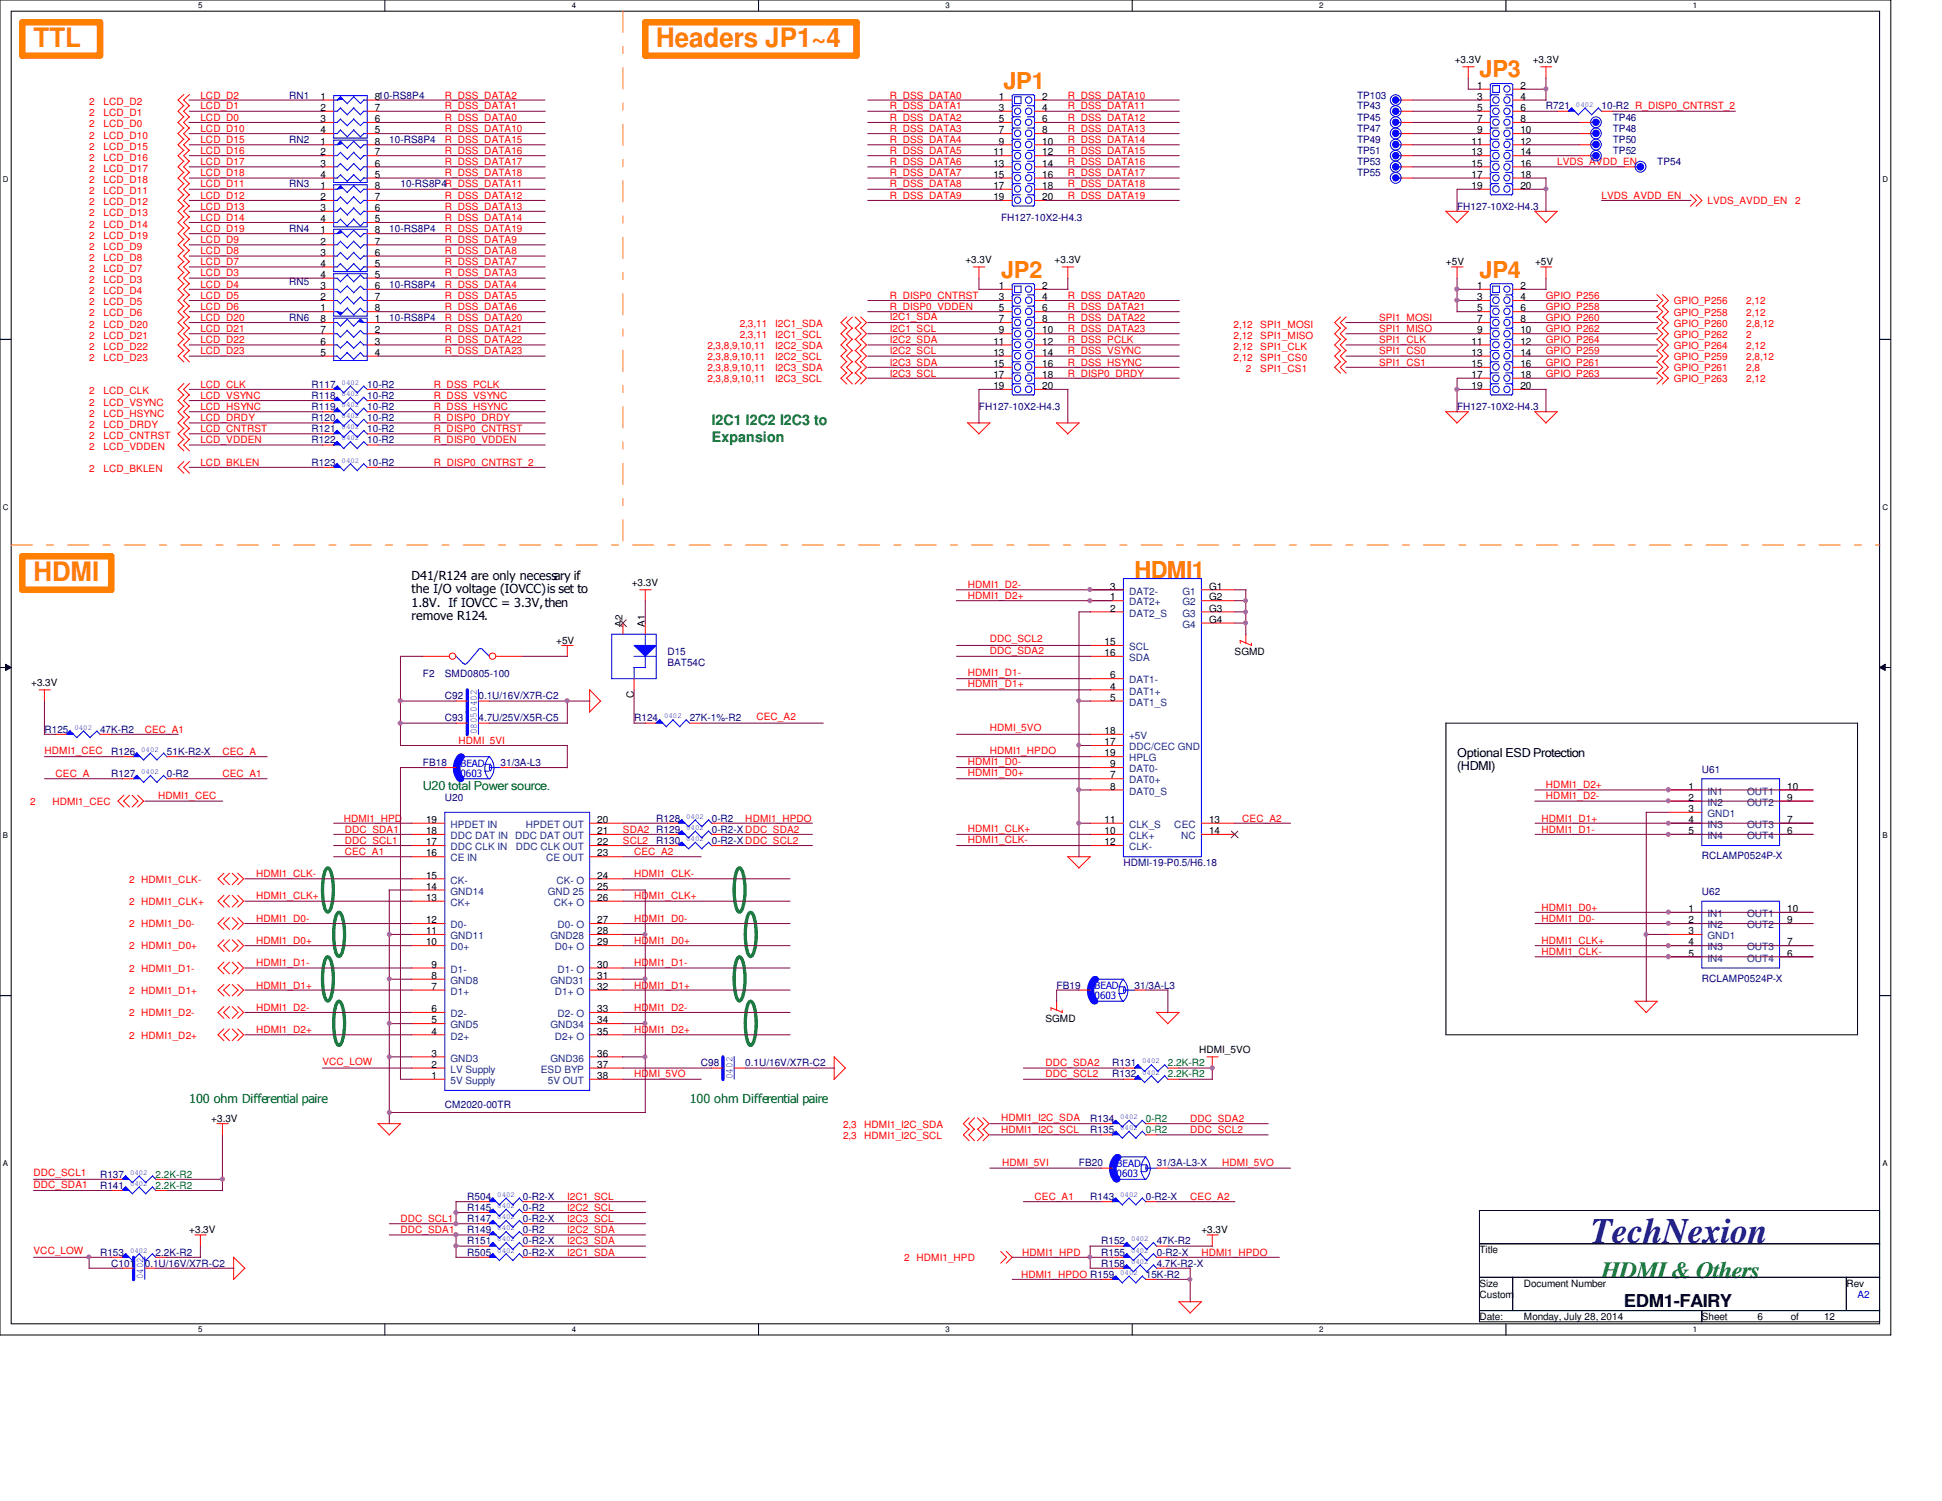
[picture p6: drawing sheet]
<svg xmlns="http://www.w3.org/2000/svg" width="279mm" height="216mm" viewBox="0 0 279 216" stroke-linecap="round" stroke-linejoin="round" font-family="sans-serif">
<defs><g id="words">
<text font-size="5.1" fill="#000080" x="228.9" y="178.7">TechNexion</text>
<g font-size="3.9" fill="#ff8000">
<text x="4.8" y="6.8">TTL</text>
<text x="94.4" y="6.8">Headers JP1~4</text>
<text x="4.8" y="83.6">HDMI</text>
</g>
<g font-size="3.3" fill="#ff8000">
<text x="212.9" y="11.1">JP3</text>
<text x="144.4" y="12.7">JP1</text>
<text x="144" y="40">JP2</text>
<text x="212.9" y="40">JP4</text>
<text x="163.2" y="83.1">HDMI1</text>
</g>
<text font-size="3.3" fill="#008000" x="230.4" y="183.9">HDMI &amp; Others</text>
<text font-size="2.5" x="233.6" y="188">EDM1-FAIRY</text>
<g font-size="2.1" fill="#008000">
<text x="102.4" y="61.1">I2C1 I2C2 I2C3 to</text>
<text x="102.4" y="63.5">Expansion</text>
</g>
<g font-size="1.8">
<text x="59.2" y="83.4">D41/R124 are only necessary if</text>
<text x="59.2" y="85.3">the I/O voltage (IOVCC) is set to</text>
<text x="59.2" y="87.3">1.8V. If IOVCC = 3.3V, then</text>
<text x="59.2" y="89.2">remove R124.</text>
<text x="209.6" y="108.9">Optional ESD Protection</text>
<text x="209.6" y="110.7">(HDMI)</text>
</g>
<g font-size="1.8" fill="#008000">
<text x="60.8" y="113.7">U20 total Power source.</text>
<text x="27.2" y="158.6">100 ohm Differential paire</text>
<text x="99.2" y="158.6">100 ohm Differential paire</text>
</g>
<g font-size="1.4">
<text x="209.3" y="9.1">+3.3V</text>
<text x="220.5" y="9.1">+3.3V</text>
<text x="46.1" y="14.4">1</text>
<text x="46.1" y="16">2</text>
<text x="46.1" y="17.6">3</text>
<text x="53.9" y="14.4">810-RS8P4</text>
<text x="53.9" y="16">7</text>
<text x="53.9" y="17.6">6</text>
<text x="143.7" y="14.4">1</text>
<text x="143.7" y="16">3</text>
<text x="143.7" y="17.6">5</text>
<text x="149.9" y="14.4">2</text>
<text x="149.9" y="16">4</text>
<text x="149.9" y="17.6">6</text>
<text x="212.5" y="12.8">1</text>
<text x="212.5" y="14.4">3</text>
<text x="212.5" y="16">5</text>
<text x="212.5" y="17.6">7</text>
<text x="218.7" y="12.8">2</text>
<text x="218.7" y="14.4">4</text>
<text x="218.7" y="16">6</text>
<text x="218.7" y="17.6">8</text>
<text x="46.1" y="20.8">1</text>
<text x="46.1" y="22.4">2</text>
<text x="46.1" y="24">3</text>
<text x="46.1" y="19.2">4</text>
<text x="53.9" y="20.8">8</text>
<text x="53.9" y="22.4">7</text>
<text x="53.9" y="24">6</text>
<text x="53.9" y="19.2">5</text>
<text x="142.9" y="22.4">11</text>
<text x="142.9" y="24">13</text>
<text x="143.7" y="19.2">7</text>
<text x="143.7" y="20.8">9</text>
<text x="149.9" y="19.2">8</text>
<text x="149.9" y="20.8">10</text>
<text x="149.9" y="22.4">12</text>
<text x="149.9" y="24">14</text>
<text x="211.7" y="20.8">11</text>
<text x="211.7" y="22.4">13</text>
<text x="211.7" y="24">15</text>
<text x="212.5" y="19.2">9</text>
<text x="218.7" y="19.2">10</text>
<text x="218.7" y="20.8">12</text>
<text x="218.7" y="22.4">14</text>
<text x="218.7" y="24">16</text>
<text x="46.1" y="27.2">1</text>
<text x="46.1" y="28.8">2</text>
<text x="46.1" y="25.6">4</text>
<text x="53.9" y="27.2">8</text>
<text x="53.9" y="28.8">7</text>
<text x="53.9" y="25.6">5</text>
<text x="142.9" y="25.6">15</text>
<text x="142.9" y="27.2">17</text>
<text x="142.9" y="28.8">19</text>
<text x="149.9" y="25.6">16</text>
<text x="149.9" y="27.2">18</text>
<text x="149.9" y="28.8">20</text>
<text x="211.7" y="25.6">17</text>
<text x="211.7" y="27.2">19</text>
<text x="218.7" y="25.6">18</text>
<text x="218.7" y="27.2">20</text>
<text x="46.1" y="30.4">3</text>
<text x="46.1" y="32">4</text>
<text x="46.1" y="33.6">1</text>
<text x="46.1" y="35.2">2</text>
<text x="53.9" y="30.4">6</text>
<text x="53.9" y="32">5</text>
<text x="53.9" y="33.6">8</text>
<text x="53.9" y="35.2">7</text>
<text x="46.1" y="41.6">3</text>
<text x="46.1" y="40">4</text>
<text x="46.1" y="36.8">3</text>
<text x="46.1" y="38.4">4</text>
<text x="53.9" y="41.6">6</text>
<text x="53.9" y="40">5</text>
<text x="53.9" y="36.8">6</text>
<text x="53.9" y="38.4">5</text>
<text x="138.9" y="37.8">+3.3V</text>
<text x="143.7" y="41.6">1</text>
<text x="149.9" y="41.6">2</text>
<text x="151.7" y="37.8">+3.3V</text>
<text x="208" y="38.2">+5V</text>
<text x="212.5" y="41.6">1</text>
<text x="218.7" y="41.6">2</text>
<text x="220.9" y="38.2">+5V</text>
<text x="46.1" y="44.8">1</text>
<text x="46.1" y="43.2">2</text>
<text x="46.1" y="46.4">8</text>
<text x="46.1" y="48">7</text>
<text x="53.9" y="44.8">8</text>
<text x="53.9" y="43.2">7</text>
<text x="53.9" y="46.4">1</text>
<text x="53.9" y="48">2</text>
<text x="143.7" y="43.2">3</text>
<text x="143.7" y="44.8">5</text>
<text x="143.7" y="46.4">7</text>
<text x="143.7" y="48">9</text>
<text x="149.9" y="43.2">4</text>
<text x="149.9" y="44.8">6</text>
<text x="149.9" y="46.4">8</text>
<text x="149.9" y="48">10</text>
<text x="212.5" y="43.2">3</text>
<text x="212.5" y="44.8">5</text>
<text x="212.5" y="46.4">7</text>
<text x="212.5" y="48">9</text>
<text x="218.7" y="43.2">4</text>
<text x="218.7" y="44.8">6</text>
<text x="218.7" y="46.4">8</text>
<text x="218.7" y="48">10</text>
<text x="46.1" y="49.6">6</text>
<text x="46.1" y="51.2">5</text>
<text x="53.9" y="49.6">3</text>
<text x="53.9" y="51.2">4</text>
<text x="142.9" y="49.6">11</text>
<text x="142.9" y="51.2">13</text>
<text x="142.9" y="52.8">15</text>
<text x="149.9" y="49.6">12</text>
<text x="149.9" y="51.2">14</text>
<text x="149.9" y="52.8">16</text>
<text x="211.7" y="49.6">11</text>
<text x="211.7" y="51.2">13</text>
<text x="211.7" y="52.8">15</text>
<text x="218.7" y="49.6">12</text>
<text x="218.7" y="51.2">14</text>
<text x="218.7" y="52.8">16</text>
<text x="142.9" y="54.4">17</text>
<text x="142.9" y="56">19</text>
<text x="149.9" y="54.4">18</text>
<text x="149.9" y="56">20</text>
<text x="211.7" y="54.4">17</text>
<text x="211.7" y="56">19</text>
<text x="218.7" y="54.4">18</text>
<text x="218.7" y="56">20</text>
<text x="90.9" y="84.2">+3.3V</text>
<text x="159.7" y="86.4">1</text>
<text x="159.7" y="84.8">3</text>
<text x="159.7" y="88">2</text>
<text x="173.9" y="84.8">G1</text>
<text x="173.9" y="86.4">G2</text>
<text x="173.9" y="88">G3</text>
<text x="173.9" y="89.6">G4</text>
<text x="80" y="92.6">+5V</text>
<text x="89.6" y="90.1" transform="rotate(-90 89.6 90.1)">A2</text>
<text x="92.8" y="90.1" transform="rotate(-90 92.8 90.1)">A1</text>
<text x="158.9" y="92.8">15</text>
<text x="158.9" y="94.4">16</text>
<text x="177.6" y="94.2">SGMD</text>
<text x="4.5" y="98.6">+3.3V</text>
<text x="91.2" y="100.4" transform="rotate(-90 91.2 100.4)">C</text>
<text x="159.7" y="99.2">4</text>
<text x="159.7" y="100.8">5</text>
<text x="159.7" y="97.6">6</text>
<text x="158.9" y="107.2">17</text>
<text x="158.9" y="105.6">18</text>
<text x="158.9" y="108.8">19</text>
<text x="159.7" y="112">7</text>
<text x="159.7" y="113.6">8</text>
<text x="159.7" y="110.4">9</text>
<text x="243" y="113.6">1</text>
<text x="257.1" y="113.6">10</text>
<text x="61.3" y="120">18</text>
<text x="61.3" y="118.4">19</text>
<text x="85.9" y="118.4">20</text>
<text x="85.9" y="120">21</text>
<text x="158.9" y="120">10</text>
<text x="158.9" y="118.4">11</text>
<text x="173.9" y="118.4">13</text>
<text x="173.9" y="120">14</text>
<text x="243" y="115.2">2</text>
<text x="243" y="116.8">3</text>
<text x="243" y="118.4">4</text>
<text x="243" y="120">5</text>
<text x="257.1" y="120">6</text>
<text x="257.1" y="118.4">7</text>
<text x="257.1" y="115.2">9</text>
<text x="61.3" y="123.2">16</text>
<text x="61.3" y="121.6">17</text>
<text x="85.9" y="121.6">22</text>
<text x="85.9" y="123.2">23</text>
<text x="158.9" y="121.6">12</text>
<text x="61.3" y="129.6">13</text>
<text x="61.3" y="128">14</text>
<text x="61.3" y="126.4">15</text>
<text x="85.9" y="126.4">24</text>
<text x="85.9" y="128">25</text>
<text x="85.9" y="129.6">26</text>
<text x="243" y="131.2">1</text>
<text x="257.1" y="131.2">10</text>
<text x="61.3" y="136">10</text>
<text x="61.3" y="134.4">11</text>
<text x="61.3" y="132.8">12</text>
<text x="85.9" y="132.8">27</text>
<text x="85.9" y="134.4">28</text>
<text x="85.9" y="136">29</text>
<text x="243" y="132.8">2</text>
<text x="243" y="134.4">3</text>
<text x="243" y="136">4</text>
<text x="243" y="137.6">5</text>
<text x="257.1" y="137.6">6</text>
<text x="257.1" y="136">7</text>
<text x="257.1" y="132.8">9</text>
<text x="62.1" y="142.4">7</text>
<text x="62.1" y="140.8">8</text>
<text x="62.1" y="139.2">9</text>
<text x="85.9" y="139.2">30</text>
<text x="85.9" y="140.8">31</text>
<text x="85.9" y="142.4">32</text>
<text x="62.1" y="148.8">4</text>
<text x="62.1" y="147.2">5</text>
<text x="62.1" y="145.6">6</text>
<text x="85.9" y="145.6">33</text>
<text x="85.9" y="147.2">34</text>
<text x="85.9" y="148.8">35</text>
<text x="150.4" y="147">SGMD</text>
<text x="62.1" y="155.2">1</text>
<text x="62.1" y="153.6">2</text>
<text x="62.1" y="152">3</text>
<text x="85.9" y="152">36</text>
<text x="85.9" y="153.6">37</text>
<text x="85.9" y="155.2">38</text>
<text x="172.5" y="151.5">HDMI_5VO</text>
<text x="30.4" y="161.4">+3.3V</text>
<text x="27.2" y="177.4">+3.3V</text>
<text x="172.8" y="177.4">+3.3V</text>
<text x="212.9" y="180.3">Title</text>
<text x="212.9" y="185.1">Size</text>
<text x="219.2" y="185.1">Document Number</text>
<text x="265.6" y="185.1">Rev</text>
<text x="212.9" y="186.6">Custom</text>
<text x="212.9" y="189.9">Date:</text>
<text x="219.2" y="189.9">Monday, July 28, 2014</text>
<text x="244.9" y="189.9">Sheet</text>
<text x="252.9" y="189.9">6</text>
<text x="257.6" y="189.9">of</text>
<text x="262.4" y="189.9">12</text>
</g>
<g font-size="1.4" fill="#f00">
<text x="12.8" y="15.1">2</text>
<text x="12.8" y="16.7">2</text>
<text x="14.9" y="15.1">LCD_D2</text>
<text x="14.9" y="16.7">LCD_D1</text>
<text x="28.8" y="14.2">LCD_D2</text>
<text x="28.8" y="15.7">LCD_D1</text>
<text x="28.8" y="17.4">LCD_D0</text>
<text x="64" y="14.2">R_DSS_DATA2</text>
<text x="64" y="15.7">R_DSS_DATA1</text>
<text x="64" y="17.4">R_DSS_DATA0</text>
<text x="128" y="14.2">R_DSS_DATA0</text>
<text x="128" y="17.4">R_DSS_DATA2</text>
<text x="128" y="15.7">R_DSS_DATA1</text>
<text x="153.6" y="17.4">R_DSS_DATA12</text>
<text x="153.6" y="14.2">R_DSS_DATA10</text>
<text x="153.6" y="15.7">R_DSS_DATA11</text>
<text x="12.8" y="21.5">2</text>
<text x="12.8" y="23.1">2</text>
<text x="12.8" y="19.9">2</text>
<text x="12.8" y="18.3">2</text>
<text x="14.9" y="21.5">LCD_D15</text>
<text x="14.9" y="23.1">LCD_D16</text>
<text x="14.9" y="19.9">LCD_D10</text>
<text x="14.9" y="18.3">LCD_D0</text>
<text x="28.8" y="20.6">LCD_D15</text>
<text x="28.8" y="23.7">LCD_D17</text>
<text x="28.8" y="22.2">LCD_D16</text>
<text x="28.8" y="19">LCD_D10</text>
<text x="64" y="20.6">R_DSS_DATA15</text>
<text x="64" y="23.7">R_DSS_DATA17</text>
<text x="64" y="22.2">R_DSS_DATA16</text>
<text x="64" y="19">R_DSS_DATA10</text>
<text x="128" y="20.6">R_DSS_DATA4</text>
<text x="128" y="22.2">R_DSS_DATA5</text>
<text x="128" y="19">R_DSS_DATA3</text>
<text x="128" y="23.7">R_DSS_DATA6</text>
<text x="153.6" y="19">R_DSS_DATA13</text>
<text x="153.6" y="20.6">R_DSS_DATA14</text>
<text x="153.6" y="22.2">R_DSS_DATA15</text>
<text x="153.6" y="23.7">R_DSS_DATA16</text>
<text x="224" y="23.7">LVDS_AVDD_EN</text>
<text x="12.8" y="29.5">2</text>
<text x="12.8" y="24.7">2</text>
<text x="12.8" y="26.3">2</text>
<text x="12.8" y="27.9">2</text>
<text x="14.9" y="29.5">LCD_D12</text>
<text x="14.9" y="24.7">LCD_D17</text>
<text x="14.9" y="26.3">LCD_D18</text>
<text x="14.9" y="27.9">LCD_D11</text>
<text x="28.8" y="28.6">LCD_D12</text>
<text x="28.8" y="25.4">LCD_D18</text>
<text x="28.8" y="27">LCD_D11</text>
<text x="64" y="28.6">R_DSS_DATA12</text>
<text x="64" y="25.4">R_DSS_DATA18</text>
<text x="128" y="25.4">R_DSS_DATA7</text>
<text x="128" y="28.6">R_DSS_DATA9</text>
<text x="128" y="27">R_DSS_DATA8</text>
<text x="153.6" y="27">R_DSS_DATA18</text>
<text x="153.6" y="28.6">R_DSS_DATA19</text>
<text x="153.6" y="25.4">R_DSS_DATA17</text>
<text x="230.4" y="28.6">LVDS_AVDD_EN</text>
<text x="245.7" y="29.4">LVDS_AVDD_EN</text>
<text x="258.3" y="29.4">2</text>
<text x="12.8" y="34.3">2</text>
<text x="12.8" y="31.1">2</text>
<text x="12.8" y="32.7">2</text>
<text x="12.8" y="35.9">2</text>
<text x="14.9" y="34.3">LCD_D19</text>
<text x="14.9" y="31.1">LCD_D13</text>
<text x="14.9" y="32.7">LCD_D14</text>
<text x="14.9" y="35.9">LCD_D9</text>
<text x="28.8" y="30.2">LCD_D13</text>
<text x="28.8" y="33.4">LCD_D19</text>
<text x="28.8" y="31.7">LCD_D14</text>
<text x="28.8" y="35">LCD_D9</text>
<text x="64" y="30.2">R_DSS_DATA13</text>
<text x="64" y="33.4">R_DSS_DATA19</text>
<text x="64" y="31.7">R_DSS_DATA14</text>
<text x="64" y="35">R_DSS_DATA9</text>
<text x="12.8" y="37.5">2</text>
<text x="12.8" y="39.1">2</text>
<text x="12.8" y="40.7">2</text>
<text x="14.9" y="37.5">LCD_D8</text>
<text x="14.9" y="39.1">LCD_D7</text>
<text x="14.9" y="40.7">LCD_D3</text>
<text x="28.8" y="36.6">LCD_D8</text>
<text x="28.8" y="38.2">LCD_D7</text>
<text x="28.8" y="41.4">LCD_D4</text>
<text x="28.8" y="39.8">LCD_D3</text>
<text x="64" y="36.6">R_DSS_DATA8</text>
<text x="64" y="38.2">R_DSS_DATA7</text>
<text x="64" y="41.4">R_DSS_DATA4</text>
<text x="64" y="39.8">R_DSS_DATA3</text>
<text x="12.8" y="47.1">2</text>
<text x="12.8" y="45.5">2</text>
<text x="12.8" y="43.9">2</text>
<text x="12.8" y="42.3">2</text>
<text x="14.9" y="47.1">LCD_D20</text>
<text x="14.9" y="45.5">LCD_D6</text>
<text x="14.9" y="43.9">LCD_D5</text>
<text x="14.9" y="42.3">LCD_D4</text>
<text x="28.8" y="47.8">LCD_D21</text>
<text x="28.8" y="46.2">LCD_D20</text>
<text x="28.8" y="44.6">LCD_D6</text>
<text x="28.8" y="43">LCD_D5</text>
<text x="64" y="47.8">R_DSS_DATA21</text>
<text x="64" y="46.2">R_DSS_DATA20</text>
<text x="64" y="44.6">R_DSS_DATA6</text>
<text x="64" y="43">R_DSS_DATA5</text>
<text x="106.4" y="47">2,3,11</text>
<text x="111.5" y="47">I2C1_SDA</text>
<text x="128" y="47.8">I2C1_SCL</text>
<text x="128" y="43">R_DISP0_CNTRST</text>
<text x="128" y="46">I2C1_SDA</text>
<text x="128" y="44.6">R_DISP0_VDDEN</text>
<text x="153.6" y="47.8">R_DSS_DATA23</text>
<text x="153.6" y="46.2">R_DSS_DATA22</text>
<text x="153.6" y="43">R_DSS_DATA20</text>
<text x="153.6" y="44.6">R_DSS_DATA21</text>
<text x="177.5" y="47.1">2,12</text>
<text x="181.3" y="47.1">SPI1_MOSI</text>
<text x="198.4" y="47.8">SPI1_MISO</text>
<text x="198.4" y="46.2">SPI1_MOSI</text>
<text x="222.4" y="47.8">GPIO_P262</text>
<text x="222.4" y="46.2">GPIO_P260</text>
<text x="222.4" y="44.6">GPIO_P258</text>
<text x="222.4" y="43">GPIO_P256</text>
<text x="240.8" y="43.8">GPIO_P256</text>
<text x="240.8" y="45.4">GPIO_P258</text>
<text x="240.8" y="47">GPIO_P260</text>
<text x="251.2" y="43.8">2,12</text>
<text x="251.2" y="45.4">2,12</text>
<text x="251.2" y="47">2,8,12</text>
<text x="12.8" y="51.9">2</text>
<text x="12.8" y="50.3">2</text>
<text x="12.8" y="48.7">2</text>
<text x="14.9" y="51.9">LCD_D23</text>
<text x="14.9" y="50.3">LCD_D22</text>
<text x="14.9" y="48.7">LCD_D21</text>
<text x="28.8" y="51">LCD_D23</text>
<text x="28.8" y="49.4">LCD_D22</text>
<text x="64" y="51">R_DSS_DATA23</text>
<text x="64" y="49.4">R_DSS_DATA22</text>
<text x="101.8" y="51.8">2,3,8,9,10,11</text>
<text x="101.8" y="53.4">2,3,8,9,10,11</text>
<text x="101.8" y="50.2">2,3,8,9,10,11</text>
<text x="106.4" y="48.6">2,3,11</text>
<text x="111.5" y="51.8">I2C2_SCL</text>
<text x="111.5" y="53.4">I2C3_SDA</text>
<text x="111.5" y="50.2">I2C2_SDA</text>
<text x="111.5" y="48.6">I2C1_SCL</text>
<text x="128" y="51">I2C2_SCL</text>
<text x="128" y="52.6">I2C3_SDA</text>
<text x="128" y="49.4">I2C2_SDA</text>
<text x="153.6" y="49.4">R_DSS_PCLK</text>
<text x="153.6" y="52.6">R_DSS_HSYNC</text>
<text x="153.6" y="51">R_DSS_VSYNC</text>
<text x="177.5" y="48.7">2,12</text>
<text x="177.5" y="50.3">2,12</text>
<text x="177.5" y="51.9">2,12</text>
<text x="179.2" y="53.5">2</text>
<text x="181.3" y="48.7">SPI1_MISO</text>
<text x="181.3" y="53.5">SPI1_CS1</text>
<text x="181.3" y="50.3">SPI1_CLK</text>
<text x="181.3" y="51.9">SPI1_CS0</text>
<text x="198.4" y="51">SPI1_CS0</text>
<text x="198.4" y="52.6">SPI1_CS1</text>
<text x="198.4" y="49.4">SPI1_CLK</text>
<text x="222.4" y="52.6">GPIO_P261</text>
<text x="222.4" y="49.4">GPIO_P264</text>
<text x="222.4" y="51">GPIO_P259</text>
<text x="240.8" y="48.6">GPIO_P262</text>
<text x="240.8" y="50.2">GPIO_P264</text>
<text x="240.8" y="53.4">GPIO_P261</text>
<text x="240.8" y="51.8">GPIO_P259</text>
<text x="251.2" y="48.6">2</text>
<text x="251.2" y="50.2">2,12</text>
<text x="251.2" y="53.4">2,8</text>
<text x="251.2" y="51.8">2,8,12</text>
<text x="12.8" y="59.9">2</text>
<text x="12.8" y="56.7">2</text>
<text x="12.8" y="58.3">2</text>
<text x="14.9" y="59.9">LCD_HSYNC</text>
<text x="14.9" y="56.7">LCD_CLK</text>
<text x="14.9" y="58.3">LCD_VSYNC</text>
<text x="28.8" y="59">LCD_HSYNC</text>
<text x="28.8" y="55.8">LCD_CLK</text>
<text x="28.8" y="57.4">LCD_VSYNC</text>
<text x="62.4" y="57.4">R_DSS_VSYNC</text>
<text x="62.4" y="59">R_DSS_HSYNC</text>
<text x="62.4" y="55.8">R_DSS_PCLK</text>
<text x="101.8" y="55">2,3,8,9,10,11</text>
<text x="111.5" y="55">I2C3_SCL</text>
<text x="128" y="54.2">I2C3_SCL</text>
<text x="153.6" y="54.2">R_DISP0_DRDY</text>
<text x="222.4" y="54.2">GPIO_P263</text>
<text x="240.8" y="55">GPIO_P263</text>
<text x="251.2" y="55">2,12</text>
<text x="12.8" y="63.1">2</text>
<text x="12.8" y="61.5">2</text>
<text x="12.8" y="64.7">2</text>
<text x="14.9" y="63.1">LCD_CNTRST</text>
<text x="14.9" y="61.5">LCD_DRDY</text>
<text x="14.9" y="64.7">LCD_VDDEN</text>
<text x="28.8" y="62.2">LCD_CNTRST</text>
<text x="28.8" y="60.6">LCD_DRDY</text>
<text x="28.8" y="63.8">LCD_VDDEN</text>
<text x="62.4" y="60.6">R_DISP0_DRDY</text>
<text x="62.4" y="62.2">R_DISP0_CNTRST</text>
<text x="62.4" y="63.8">R_DISP0_VDDEN</text>
<text x="12.8" y="67.9">2</text>
<text x="14.9" y="67.9">LCD_BKLEN</text>
<text x="28.8" y="67">LCD_BKLEN</text>
<text x="62.4" y="67">R_DISP0_CNTRST_2</text>
<text x="139.2" y="86.2">HDMI1_D2+</text>
<text x="139.2" y="84.6">HDMI1_D2-</text>
<text x="142.4" y="92.4">DDC_SCL2</text>
<text x="142.4" y="94">DDC_SDA2</text>
<text x="139.2" y="98.8">HDMI1_D1+</text>
<text x="139.2" y="97.2">HDMI1_D1-</text>
<text x="20.8" y="105.4">CEC_A1</text>
<text x="66" y="107">HDMI_5VI</text>
<text x="108.8" y="103.6">CEC_A2</text>
<text x="142.4" y="105.2">HDMI_5VO</text>
<text x="6.4" y="108.4">HDMI1_CEC</text>
<text x="8" y="111.8">CEC_A</text>
<text x="32" y="108.6">CEC_A</text>
<text x="32" y="111.8">CEC_A1</text>
<text x="139.2" y="111.6">HDMI1_D0+</text>
<text x="139.2" y="110">HDMI1_D0-</text>
<text x="142.4" y="108.4">HDMI1_HPDO</text>
<text x="222.4" y="113.4">HDMI1_D2+</text>
<text x="4.3" y="115.8">2</text>
<text x="7.5" y="115.8">HDMI1_CEC</text>
<text x="22.7" y="115">HDMI1_CEC</text>
<text x="49.4" y="118.2">HDMI1_HPD</text>
<text x="49.6" y="119.8">DDC_SDA1</text>
<text x="89.6" y="119.8">SDA2 R129</text>
<text x="107.2" y="118.2">HDMI1_HPDO</text>
<text x="139.2" y="119.6">HDMI1_CLK+</text>
<text x="178.7" y="118.2">CEC_A2</text>
<text x="221.8" y="119.8">HDMI1_D1-</text>
<text x="221.8" y="118.2">HDMI1_D1+</text>
<text x="222.4" y="115">HDMI1_D2-</text>
<text x="49.6" y="123">CEC_A1</text>
<text x="49.6" y="121.4">DDC_SCL1</text>
<text x="89.6" y="121.4">SCL2</text>
<text x="91.2" y="123">CEC_A2</text>
<text x="139.2" y="121.2">HDMI1_CLK-</text>
<text x="18.6" y="130.2">2 HDMI1_CLK+</text>
<text x="18.6" y="127">2 HDMI1_CLK-</text>
<text x="36.8" y="126.2">HDMI1_CLK-</text>
<text x="36.8" y="129.4">HDMI1_CLK+</text>
<text x="91.2" y="129.4">HDMI1_CLK+</text>
<text x="91.2" y="126.2">HDMI1_CLK-</text>
<text x="221.8" y="131">HDMI1_D0+</text>
<text x="18.6" y="133.4">2 HDMI1_D0-</text>
<text x="18.6" y="136.6">2 HDMI1_D0+</text>
<text x="36.8" y="132.6">HDMI1_D0-</text>
<text x="36.8" y="135.8">HDMI1_D0+</text>
<text x="91.2" y="135.8">HDMI1_D0+</text>
<text x="91.2" y="132.6">HDMI1_D0-</text>
<text x="221.8" y="132.6">HDMI1_D0-</text>
<text x="221.8" y="135.8">HDMI1_CLK+</text>
<text x="221.8" y="137.4">HDMI1_CLK-</text>
<text x="18.6" y="139.8">2 HDMI1_D1-</text>
<text x="18.6" y="143">2 HDMI1_D1+</text>
<text x="36.8" y="139">HDMI1_D1-</text>
<text x="36.8" y="142.2">HDMI1_D1+</text>
<text x="91.2" y="142.2">HDMI1_D1+</text>
<text x="91.2" y="139">HDMI1_D1-</text>
<text x="18.6" y="146.2">2 HDMI1_D2-</text>
<text x="18.6" y="149.4">2 HDMI1_D2+</text>
<text x="36.8" y="145.4">HDMI1_D2-</text>
<text x="36.8" y="148.6">HDMI1_D2+</text>
<text x="91.2" y="145.4">HDMI1_D2-</text>
<text x="91.2" y="148.6">HDMI1_D2+</text>
<text x="46.4" y="153.2">VCC_LOW</text>
<text x="91.2" y="155">HDMI_5VO</text>
<text x="150.4" y="155">DDC_SCL2</text>
<text x="150.4" y="153.4">DDC_SDA2</text>
<text x="144" y="161.2">HDMI1_I2C_SDA</text>
<text x="171.2" y="161.4">DDC_SDA2</text>
<text x="121.3" y="163.8">2,3</text>
<text x="121.3" y="162.2">2,3</text>
<text x="124.3" y="163.8">HDMI1_I2C_SCL</text>
<text x="124.3" y="162.2">HDMI1_I2C_SDA</text>
<text x="144" y="163">HDMI1_I2C_SCL</text>
<text x="144.2" y="167.8">HDMI_5VI</text>
<text x="171.2" y="163">DDC_SCL2</text>
<text x="175.9" y="167.8">HDMI_5VO</text>
<text x="4.8" y="170.8">DDC_SDA1</text>
<text x="4.8" y="169.2">DDC_SCL1</text>
<text x="81.6" y="172.6">I2C1_SCL</text>
<text x="148.8" y="172.6">CEC_A1</text>
<text x="171.2" y="172.6">CEC_A2</text>
<text x="57.6" y="177.4">DDC_SDA1</text>
<text x="57.6" y="175.8">DDC_SCL1</text>
<text x="81.6" y="175.8">I2C3_SCL</text>
<text x="81.6" y="177.4">I2C2_SDA</text>
<text x="81.6" y="174.2">I2C2_SCL</text>
<text x="81.6" y="179">I2C3_SDA</text>
<text x="4.8" y="180.4">VCC_LOW</text>
<text x="81.6" y="180.6">I2C1_SDA</text>
<text x="130.1" y="181.4">2 HDMI1_HPD</text>
<text x="146.9" y="183.8">HDMI1_HPDO R159</text>
<text x="147.1" y="180.6">HDMI1_HPD</text>
<text x="172.8" y="180.6">HDMI1_HPDO</text>
</g>
<g font-size="1.4" fill="#000080">
<text x="41.6" y="14.2">RN1</text>
<text x="195.2" y="14.2">TP103</text>
<text x="195.2" y="15.7">TP43</text>
<text x="195.2" y="17.4">TP45</text>
<text x="222.4" y="15.7">R721</text>
<text x="230.4" y="15.7">10-R2 R_DISP0_CNTRST_2</text>
<text x="232" y="17.4">TP46</text>
<text x="41.6" y="20.6">RN2</text>
<text x="56" y="20.6">10-RS8P4</text>
<text x="195.2" y="19">TP47</text>
<text x="195.2" y="20.6">TP49</text>
<text x="195.2" y="22.2">TP51</text>
<text x="195.2" y="23.7">TP53</text>
<text x="232" y="20.6">TP50</text>
<text x="232" y="19">TP48</text>
<text x="232" y="22.2">TP52</text>
<text x="238.4" y="23.7">TP54</text>
<text x="41.6" y="27">RN3</text>
<text x="57.6" y="27">10-RS8P4R_DSS_DATA11</text>
<text x="195.2" y="25.4">TP55</text>
<text x="41.6" y="33.4">RN4</text>
<text x="56" y="33.4">10-RS8P4</text>
<text x="144" y="31.7">FH127-10X2-H4.3</text>
<text x="209.6" y="30.2">FH127-10X2-H4.3</text>
<text x="41.6" y="41.1">RN5</text>
<text x="56" y="41.4">10-RS8P4</text>
<text x="41.6" y="46.2">RN6</text>
<text x="56" y="46.2">10-RS8P4</text>
<text x="44.8" y="55.8">R117</text>
<text x="44.8" y="59">R119</text>
<text x="44.8" y="57.4">R118</text>
<text x="52.8" y="55.8">10-R2</text>
<text x="52.8" y="59">10-R2</text>
<text x="52.8" y="57.4">10-R2</text>
<text x="140.8" y="59">FH127-10X2-H4.3</text>
<text x="209.6" y="59">FH127-10X2-H4.3</text>
<text x="44.8" y="60.6">R120</text>
<text x="44.8" y="62.2">R121</text>
<text x="44.8" y="63.8">R122</text>
<text x="52.8" y="60.6">10-R2</text>
<text x="52.8" y="62.2">10-R2</text>
<text x="52.8" y="63.8">10-R2</text>
<text x="44.8" y="67">R123</text>
<text x="52.8" y="67">10-R2</text>
<text x="96" y="94.2">D15</text>
<text x="96" y="95.8">BAT54C</text>
<text x="60.8" y="97.4">F2</text>
<text x="64" y="100.6">C92</text>
<text x="64" y="97.4">SMD0805-100</text>
<text x="68.8" y="100.6">0.1U/16V/X7R-C2</text>
<text x="6.4" y="105.4">R125</text>
<text x="14.4" y="105.4">47K-R2</text>
<text x="64" y="103.8">C93</text>
<text x="68.8" y="103.8">4.7U/25V/X5R-C5</text>
<text x="91.2" y="103.8">R124</text>
<text x="99.2" y="103.8">27K-1%-R2</text>
<text x="16" y="108.6">R126</text>
<text x="16" y="111.8">R127</text>
<text x="24" y="108.6">51K-R2-X</text>
<text x="24" y="111.8">0-R2</text>
<text x="60.8" y="110.2">FB18</text>
<text x="72" y="110.2">31/3A-L3</text>
<text x="244.9" y="111.1">U61</text>
<text x="64" y="115.1">U20</text>
<text x="94.4" y="118.2">R128</text>
<text x="102.4" y="119.8">0-R2-X DDC_SDA2</text>
<text x="102.4" y="118.2">0-R2</text>
<text x="94.4" y="121.4">R130</text>
<text x="102.4" y="121.4">0-R2-X DDC_SCL2</text>
<text x="161.6" y="124.6">HDMI-19-P0.5/H6.18</text>
<text x="244.9" y="123.6">RCLAMP0524P-X</text>
<text x="244.9" y="128.7">U62</text>
<text x="152" y="142.2">FB19</text>
<text x="163.2" y="142.2">31/3A-L3</text>
<text x="244.9" y="141.2">RCLAMP0524P-X</text>
<text x="100.8" y="153.4">C98</text>
<text x="107.2" y="153.4">0.1U/16V/X7R-C2</text>
<text x="160" y="153.4">R131</text>
<text x="160" y="155">R132</text>
<text x="64" y="159.3">CM2020-00TR</text>
<text x="156.8" y="161.4">R134</text>
<text x="155.2" y="167.8">FB20</text>
<text x="156.8" y="163">R135</text>
<text x="166.4" y="167.8">31/3A-L3-X</text>
<text x="14.4" y="169.4">R137</text>
<text x="14.4" y="171">R141</text>
<text x="67.2" y="172.6">R504</text>
<text x="75.2" y="172.6">0-R2-X</text>
<text x="156.8" y="172.6">R143</text>
<text x="164.8" y="172.6">0-R2-X</text>
<text x="67.2" y="175.8">R147</text>
<text x="67.2" y="177.4">R149</text>
<text x="67.2" y="179">R151</text>
<text x="67.2" y="174.2">R145</text>
<text x="75.2" y="175.8">0-R2-X</text>
<text x="75.2" y="177.4">0-R2</text>
<text x="75.2" y="179">0-R2-X</text>
<text x="75.2" y="174.2">0-R2</text>
<text x="158.4" y="179">R152</text>
<text x="166.4" y="179">47K-R2</text>
<text x="14.4" y="180.6">R153</text>
<text x="16" y="182.2">C101</text>
<text x="20.8" y="182.2">0.1U/16V/X7R-C2</text>
<text x="22.4" y="180.6">2.2K-R2</text>
<text x="67.2" y="180.6">R505</text>
<text x="75.2" y="180.6">0-R2-X</text>
<text x="158.4" y="180.6">R155</text>
<text x="158.4" y="182.2">R158</text>
<text x="164.8" y="183.8">15K-R2</text>
<text x="166.4" y="180.6">0-R2-X</text>
<text x="166.4" y="182.2">4.7K-R2-X</text>
</g>
<g font-size="1.4" fill="#004080">
<text x="162.4" y="87.1">DAT2+</text>
<text x="162.4" y="85.5">DAT2-</text>
<text x="162.4" y="88.7">DAT2_S</text>
<text x="170.1" y="85.5">G1</text>
<text x="170.1" y="87.1">G2</text>
<text x="170.1" y="88.7">G3</text>
<text x="162.4" y="93.5">SCL</text>
<text x="162.4" y="95.1">SDA</text>
<text x="170.1" y="90.3">G4</text>
<text x="162.4" y="99.9">DAT1+</text>
<text x="162.4" y="101.5">DAT1_S</text>
<text x="162.4" y="98.3">DAT1-</text>
<text x="162.4" y="107.9">DDC/CEC GND</text>
<text x="162.4" y="106.3">+5V</text>
<text x="162.4" y="112.7">DAT0+</text>
<text x="162.4" y="111.1">DAT0-</text>
<text x="162.4" y="109.5">HPLG</text>
<text x="64.8" y="119.1">HPDET IN</text>
<text x="75.6" y="119.1">HPDET OUT</text>
<text x="162.4" y="114.3">DAT0_S</text>
<text x="162.4" y="119.1">CLK_S</text>
<text x="169" y="119.1">CEC</text>
<text x="245.7" y="114.3">IN1</text>
<text x="245.7" y="115.9">IN2</text>
<text x="245.7" y="117.5">GND1</text>
<text x="245.7" y="119.1">IN3</text>
<text x="251.4" y="119.1">OUT3</text>
<text x="251.4" y="115.9">OUT2</text>
<text x="251.4" y="114.3">OUT1</text>
<text x="64.8" y="123.9">CE IN</text>
<text x="64.8" y="122.3">DDC CLK IN</text>
<text x="64.8" y="120.7">DDC DAT IN</text>
<text x="74.1" y="120.7">DDC DAT OUT</text>
<text x="74.2" y="122.3">DDC CLK OUT</text>
<text x="78.6" y="123.9">CE OUT</text>
<text x="162.4" y="120.7">CLK+</text>
<text x="162.4" y="122.3">CLK-</text>
<text x="169.9" y="120.7">NC</text>
<text x="245.7" y="120.7">IN4</text>
<text x="251.4" y="120.7">OUT4</text>
<text x="64.8" y="130.3">CK+</text>
<text x="64.8" y="128.7">GND14</text>
<text x="64.8" y="127.1">CK-</text>
<text x="78.8" y="128.7">GND 25</text>
<text x="79.7" y="130.3">CK+ O</text>
<text x="80.1" y="127.1">CK- O</text>
<text x="245.7" y="131.9">IN1</text>
<text x="251.4" y="131.9">OUT1</text>
<text x="64.8" y="136.7">D0+</text>
<text x="64.8" y="135.1">GND11</text>
<text x="64.8" y="133.5">D0-</text>
<text x="79.2" y="135.1">GND28</text>
<text x="79.8" y="136.7">D0+ O</text>
<text x="80.2" y="133.5">D0- O</text>
<text x="245.7" y="133.5">IN2</text>
<text x="245.7" y="135.1">GND1</text>
<text x="245.7" y="136.7">IN3</text>
<text x="251.4" y="136.7">OUT3</text>
<text x="251.4" y="133.5">OUT2</text>
<text x="64.8" y="143.1">D1+</text>
<text x="64.8" y="141.5">GND8</text>
<text x="64.8" y="139.9">D1-</text>
<text x="79.2" y="141.5">GND31</text>
<text x="79.8" y="143.1">D1+ O</text>
<text x="80.2" y="139.9">D1- O</text>
<text x="245.7" y="138.3">IN4</text>
<text x="251.4" y="138.3">OUT4</text>
<text x="64.8" y="149.5">D2+</text>
<text x="64.8" y="147.9">GND5</text>
<text x="64.8" y="146.3">D2-</text>
<text x="79.2" y="147.9">GND34</text>
<text x="79.8" y="149.5">D2+ O</text>
<text x="80.2" y="146.3">D2- O</text>
<text x="64.8" y="155.9">5V Supply</text>
<text x="64.8" y="154.3">LV Supply</text>
<text x="64.8" y="152.7">GND3</text>
<text x="77.8" y="154.3">ESD BYP</text>
<text x="78.8" y="155.9">5V OUT</text>
<text x="79.2" y="152.7">GND36</text>
</g>
<g font-size="1.4" fill="#00f">
<text x="68.6" y="105.6" transform="rotate(-90 68.6 105.6)">08050402</text>
<text x="66.3" y="110.3">BEAD</text>
<text x="66.3" y="111.7">0603</text>
<text x="157.5" y="142.3">BEAD</text>
<text x="157.5" y="143.7">0603</text>
<text x="105.4" y="155.2" transform="rotate(-90 105.4 155.2)">0402</text>
<text x="160.7" y="167.9">BEAD</text>
<text x="160.7" y="169.3">0603</text>
<text x="20.6" y="184" transform="rotate(-90 20.6 184)">0402</text>
<text x="267.3" y="186.6">A2</text>
</g>
<g font-size="1.4" fill="#008000">
<text x="168" y="153.4">2.2K-R2</text>
<text x="168" y="155">2.2K-R2</text>
<text x="164.8" y="161.4">0-R2</text>
<text x="164.8" y="163">0-R2</text>
<text x="22.4" y="169.4">2.2K-R2</text>
<text x="22.4" y="171">2.2K-R2</text>
</g>
<g font-size="1.1">
<text x="28.5" y="1.1">5</text>
<text x="82.3" y="1.1">4</text>
<text x="136" y="1.1">3</text>
<text x="189.8" y="1.1">2</text>
<text x="243.5" y="1.1">1</text>
<text x=".4" y="26.2">D</text>
<text x="270.8" y="26.2">D</text>
<text x=".4" y="73.4">C</text>
<text x="270.8" y="73.4">C</text>
<text x=".4" y="120.6">B</text>
<text x="270.8" y="120.6">B</text>
<text x=".4" y="167.8">A</text>
<text x="270.8" y="167.8">A</text>
<text x="28.5" y="191.6">5</text>
<text x="82.3" y="191.6">4</text>
<text x="136" y="191.6">3</text>
<text x="189.8" y="191.6">2</text>
<text x="243.5" y="191.6">1</text>
</g>
<g font-size="1.1" fill="#00f">
<text x="226.7" y="15.3">0402</text>
<text x="49.1" y="55.3">0402</text>
<text x="49.1" y="58.5">0402</text>
<text x="49.1" y="56.9">0402</text>
<text x="49.1" y="60.2">0402</text>
<text x="49.1" y="61.8">0402</text>
<text x="49.1" y="63.3">0402</text>
<text x="49.1" y="66.5">0402</text>
<text x="10.7" y="104.9">0402</text>
<text x="95.5" y="103.3">0402</text>
<text x="20.3" y="108.2">0402</text>
<text x="20.3" y="111.3">0402</text>
<text x="98.7" y="119.3">0402</text>
<text x="98.7" y="117.8">0402</text>
<text x="98.7" y="120.9">0402</text>
<text x="164.3" y="153">0402</text>
<text x="164.3" y="154.6">0402</text>
<text x="161.2" y="161">0402</text>
<text x="161.2" y="162.6">0402</text>
<text x="18.7" y="169">0402</text>
<text x="18.7" y="170.6">0402</text>
<text x="71.5" y="172.2">0402</text>
<text x="71.5" y="173.8">0402</text>
<text x="161.2" y="172.2">0402</text>
<text x="71.5" y="175.3">0402</text>
<text x="71.5" y="177">0402</text>
<text x="71.5" y="178.6">0402</text>
<text x="162.7" y="178.6">0402</text>
<text x="18.7" y="180.2">0402</text>
<text x="71.5" y="180.2">0402</text>
<text x="161.2" y="183.3">0402</text>
<text x="162.7" y="180.2">0402</text>
<text x="162.7" y="181.8">0402</text>
</g>
</g></defs>
<path d="M0 0h272v192h-272zM1.6 1.6h268.8v188.8h-268.8z" fill="none" stroke="#000" stroke-width=".14"/>
<g fill="#fff">
<path d="M28.5 .2h.6v1.2h-.6z"/>
<path d="M28.5 190.6h.6v1.2h-.6z"/>
</g>
<path d="M55.4 0v1.6M55.4 190.4v1.6" fill="none" stroke="#000" stroke-width=".14"/>
<g fill="#fff">
<path d="M82.3 .2h.5v1.2h-.5z"/>
<path d="M82.3 190.6h.5v1.2h-.5z"/>
</g>
<path d="M109.1 0v1.6M109.1 190.4v1.6" fill="none" stroke="#000" stroke-width=".14"/>
<g fill="#fff">
<path d="M136 .2h.6v1.2h-.6z"/>
<path d="M136 190.6h.6v1.2h-.6z"/>
</g>
<path d="M162.9 0v1.6M162.9 190.4v1.6" fill="none" stroke="#000" stroke-width=".14"/>
<g fill="#fff">
<path d="M189.8 .2h.6v1.2h-.6z"/>
<path d="M189.8 190.6h.6v1.2h-.6z"/>
</g>
<path d="M216.7 0v1.6M216.7 190.4v1.6" fill="none" stroke="#000" stroke-width=".14"/>
<g fill="#fff">
<path d="M243.5 .2h.6v1.2h-.6z"/>
<path d="M243.5 190.6h.6v1.2h-.6z"/>
<path d="M.4 25.2h.8v1.2h-.8z"/>
<path d="M270.8 25.2h.8v1.2h-.8z"/>
<path d="M.4 72.4h.8v1.2h-.8z"/>
<path d="M270.8 72.4h.8v1.2h-.8z"/>
</g>
<path d="M0 48.8h1.6M270.4 48.8h1.6" fill="none" stroke="#000" stroke-width=".14"/>
<g fill="#fff">
<path d="M.4 119.6h.7v1.2h-.7z"/>
<path d="M270.8 119.6h.8v1.2h-.8z"/>
</g>
<path d="M0 96h1.6M.8 95.5l.8 .5-.8 .4zM270.4 96l.8-.5v.9zM270.4 96h1.6" fill="none" stroke="#000" stroke-width=".14"/>
<path d="M.8 95.5l.8 .5-.8 .4zM270.4 96l.8-.5v.9z" fill="#000"/>
<g fill="#fff">
<path d="M.4 166.8h.7v1.2h-.7z"/>
<path d="M270.8 166.8h.8v1.2h-.8z"/>
</g>
<path d="M208 104h59.3v44.8h-59.3zM0 143.2h1.6M270.4 143.2h1.6M212.9 174.1h57.5v16h-57.5zM212.9 178.9h57.5M212.9 183.7h57.5M212.9 188.5h57.5M217.6 183.7v4.8M244.9 188.5v1.6M265.6 183.7v4.8" fill="none" stroke="#000" stroke-width=".14"/>
<path d="M89.6 1.6v76.8M1.6 78.4h268.9" fill="none" stroke="#ff8000" stroke-width=".14" stroke-dasharray="3 2 1 2"/>
<path d="M3.2 3.2h11.2v4.8h-11.2zM92.8 3.2h30.4v4.8h-30.4zM3.2 80h12.8v4.8h-12.8z" fill="none" stroke="#ff8000" stroke-width=".93"/>
<path d="M47 125l.2-.2a1.8 1.8 0 0 1 .6 1.6 8.4 8.4 0 0 1-.4 4.7l-.2 .1a1.82 1.82 0 0 1-.7-1.6l-.1-1.6a6.5 6.5 0 0 1 .6-3zM47 137.7l.2-.1a1.8 1.8 0 0 1 .6 1.6 8.4 8.4 0 0 1-.4 4.7l-.2 .1a1.82 1.82 0 0 1-.7-1.6l-.1-1.6a6.5 6.5 0 0 1 .6-3.1zM48.6 131.3l.2-.1a1.8 1.8 0 0 1 .7 1.6 8.4 8.4 0 0 1-.5 4.7l-.2 .1a1.82 1.82 0 0 1-.7-1.6l-.1-1.6a6.5 6.5 0 0 1 .6-3.1zM106.2 125l.2-.2a1.8 1.8 0 0 1 .7 1.6 8.4 8.4 0 0 1-.5 4.7l-.2 .1a1.82 1.82 0 0 1-.7-1.6l-.1-1.6a6.5 6.5 0 0 1 .6-3zM106.2 137.7l.2-.1a1.8 1.8 0 0 1 .7 1.6 8.4 8.4 0 0 1-.5 4.7l-.2 .1a1.82 1.82 0 0 1-.7-1.6l-.1-1.6a6.5 6.5 0 0 1 .6-3.1zM107.8 131.3l.2-.1a1.8 1.8 0 0 1 .7 1.6 8.4 8.4 0 0 1-.5 4.7l-.2 .1a1.82 1.82 0 0 1-.7-1.6l-.1-1.6a6.5 6.5 0 0 1 .6-3.1zM48.6 144.1l.2-.1a1.8 1.8 0 0 1 .7 1.6 8.4 8.4 0 0 1-.5 4.7l-.2 .1a1.82 1.82 0 0 1-.7-1.6l-.1-1.6a6.5 6.5 0 0 1 .6-3.1zM107.8 144.1l.2-.1a1.8 1.8 0 0 1 .7 1.6 8.4 8.4 0 0 1-.5 4.7l-.2 .1a1.82 1.82 0 0 1-.7-1.6l-.1-1.6a6.5 6.5 0 0 1 .6-3.1z" fill="none" stroke="#008000" stroke-width=".47"/>
<g fill="none" stroke="#f00" stroke-width=".14">
<path d="M26.5 13.6l-.9 .8 .9 .8M26.5 20l-.9 .8 .9 .9M26.5 15.2l-.9 .8 .9 .8M26.5 18.4l-.9 .8 .9 .9M26.5 16.8l-.9 .8 .9 .9M27.3 13.6l-.9 .8 .9 .8M27.3 20l-.9 .8 .9 .9M27.3 15.2l-.9 .8 .9 .8M27.3 18.4l-.9 .8 .9 .9M27.3 16.8l-.9 .8 .9 .9M210.4 9.6h1.7M211.2 9.6v1.7"/>
<path d="M221.7 9.6h1.6M222.4 9.6v1.7M26.5 28l-.9 .8 .9 .9M26.5 32.8l-.9 .8 .9 .9M26.5 23.2l-.9 .8 .9 .8M26.5 21.6l-.9 .8 .9 .8M26.5 24.8l-.9 .8 .9 .9M26.5 26.4l-.9 .8 .9 .9M26.5 29.6l-.9 .8 .9 .8M26.5 31.2l-.9 .8 .9 .9M26.5 36l-.9 .8 .9 .9M26.5 34.4l-.9 .8 .9 .9"/>
<path d="M26.5 37.6l-.9 .8 .9 .8M26.5 39.2l-.9 .8 .9 .9M27.3 28l-.9 .8 .9 .9M27.3 32.8l-.9 .8 .9 .9M27.3 23.2l-.9 .8 .9 .8M27.3 21.6l-.9 .8 .9 .8M27.3 24.8l-.9 .8 .9 .9M27.3 26.4l-.9 .8 .9 .9M27.3 29.6l-.9 .8 .9 .8M27.3 31.2l-.9 .8 .9 .9M27.3 36l-.9 .8 .9 .9M27.3 34.4l-.9 .8 .9 .9"/>
<path d="M27.3 37.6l-.9 .8 .9 .8M27.3 39.2l-.9 .8 .9 .9M140 38.4h1.7M140.8 38.4v1.6M152.8 38.4h1.7M153.6 38.4v1.6M208 30.4l1.6 1.6M208 30.4h3.3M208.8 38.4h1.7M209.6 38.4v1.6M211.2 30.4l-1.6 1.6M220.8 30.4l1.6 1.6"/>
<path d="M220.9 30.4h3.2M221.7 38.4h1.6M222.4 38.4v1.6M224 30.4l-1.6 1.6M243.2 28l.9 .8-.9 .9M244 28l.9 .8-.9 .9M26.5 50.4l-.9 .8 .9 .9M26.5 60l-.9 .8 .9 .9M26.5 45.6l-.9 .8 .9 .8M26.5 58.4l-.9 .8 .9 .9M26.5 55.2l-.9 .8 .9 .9M26.5 48.8l-.9 .8 .9 .9"/>
<path d="M26.5 56.8l-.9 .8 .9 .9M26.5 47.2l-.9 .8 .9 .9M26.5 44l-.9 .8 .9 .9M26.5 42.4l-.9 .8 .9 .9M26.5 40.8l-.9 .8 .9 .9M27.3 50.4l-.9 .8 .9 .9M27.3 60l-.9 .8 .9 .9M27.3 45.6l-.9 .8 .9 .8M27.3 58.4l-.9 .8 .9 .9M27.3 55.2l-.9 .8 .9 .9M27.3 48.8l-.9 .8 .9 .9M27.3 56.8l-.9 .8 .9 .9"/>
<path d="M27.3 47.2l-.9 .8 .9 .9M27.3 44l-.9 .8 .9 .9M27.3 42.4l-.9 .8 .9 .9M27.3 40.8l-.9 .8 .9 .9M121.8 50.4l-.8 .8 .8 .9M121.8 52l-.8 .8 .8 .9M121.8 53.6l-.8 .8 .8 .8M121.8 48.8l-.8 .8 .8 .9M121.8 45.6l-.8 .8 .8 .8M121.8 47.2l-.8 .8 .8 .9M122.6 50.4l-.8 .8 .8 .9M122.6 52l-.8 .8 .8 .9"/>
<path d="M122.6 53.6l-.8 .8 .8 .8M122.6 48.8l-.8 .8 .8 .9M122.6 45.6l-.8 .8 .8 .8M122.6 47.2l-.8 .8 .8 .9M123 50.4l.9 .8-.9 .9M123 52l.9 .8-.9 .9M123 53.6l.9 .8-.9 .8M123 48.8l.9 .8-.9 .9M123 45.6l.9 .8-.9 .8M123 47.2l.9 .8-.9 .9M123.8 50.4l.9 .8-.9 .9M123.8 52l.9 .8-.9 .9"/>
<path d="M123.8 53.6l.9 .8-.9 .8M123.8 45.6l.9 .8-.9 .8M123.8 48.8l.9 .8-.9 .9M123.8 47.2l.9 .8-.9 .9M192.9 45.6l-.9 .8 .9 .8M192.9 47.2l-.9 .8 .9 .9M192.9 52l-.9 .8 .9 .9M192.9 48.8l-.9 .8 .9 .9M192.9 50.4l-.9 .8 .9 .9M193.7 45.6l-.9 .8 .9 .8M193.7 47.2l-.9 .8 .9 .9M193.7 52l-.9 .8 .9 .9"/>
<path d="M193.7 48.8l-.9 .8 .9 .9M193.7 50.4l-.9 .8 .9 .9M208 59.2l1.6 1.6M208 59.2h3.3M211.2 59.2l-1.6 1.7M220.8 59.2l1.6 1.6M220.9 59.2h3.2M224 59.2l-1.6 1.7M238.4 47.2l.8 .8-.8 .9M238.4 48.8l.8 .8-.8 .9M238.4 42.4l.8 .8-.8 .9M238.4 52l.8 .8-.8 .9"/>
<path d="M238.4 53.6l.8 .8-.8 .8M238.4 44l.8 .8-.8 .9M238.4 50.4l.8 .8-.8 .9M238.4 45.6l.8 .8-.8 .8M239.2 47.2l.8 .8-.8 .9M239.2 48.8l.8 .8-.8 .9M239.2 42.4l.8 .8-.8 .9M239.2 52l.8 .8-.8 .9M239.2 53.6l.8 .8-.8 .8M239.2 44l.8 .8-.8 .9M239.2 50.4l.8 .8-.8 .9M239.2 45.6l.8 .8-.8 .8"/>
<path d="M26.5 61.6l-.9 .8 .9 .8M26.5 63.2l-.9 .8 .9 .9M26.5 66.4l-.9 .8 .9 .9M27.3 61.6l-.9 .8 .9 .8M27.3 63.2l-.9 .8 .9 .9M27.3 66.4l-.9 .8 .9 .9M139.2 60.8l1.6 1.6M139.2 60.8h3.3M142.4 60.8l-1.6 1.6M152 60.8l1.6 1.6M152 60.8h3.3M155.2 60.8l-1.6 1.6"/>
<path d="M5.6 99.2h1.6M6.4 99.2v1.7M80.8 92.8h1.7M81.6 92.8v1.6M84.8 99.2v3.2M84.8 99.2l1.6 1.7M92 84.8h1.7M92.8 84.8v1.6M178.4 92.2v.3M179.2 92.5l.8 .3M179.2 91.2v1.3l-.8-.4M180 92.5v.4"/>
<path d="M17.8 114.4l-.8 .8 .8 .9M18.6 114.4l-.8 .8 .8 .9M19 114.4l.9 .8-.9 .9M19.8 114.4l.9 .8-.9 .9M86.4 100.8l-1.6 1.6M32.2 138.4l-.8 .8 .8 .9M32.2 132l-.8 .8 .8 .9M32.2 135.2l-.8 .8 .8 .9M32.2 128.8l-.8 .8 .8 .9M32.2 125.6l-.8 .8 .8 .9M33 138.4l-.8 .8 .8 .9M33 132l-.8 .8 .8 .9"/>
<path d="M33 135.2l-.8 .8 .8 .9M33 128.8l-.8 .8 .8 .9M33 125.6l-.8 .8 .8 .9M33.4 138.4l.8 .8-.8 .9M33.4 132l.8 .8-.8 .9M33.4 135.2l.8 .8-.8 .9M33.4 128.8l.8 .8-.8 .9M33.4 125.6l.8 .8-.8 .9M34.2 138.4l.9 .8-.9 .9M34.2 132l.9 .8-.9 .9M34.2 135.2l.9 .8-.9 .9M34.2 128.8l.9 .8-.9 .9"/>
<path d="M34.2 125.6l.9 .8-.9 .9M153.6 123.2l1.6 1.6M153.6 123.2h3.3M156.8 123.2l-1.6 1.7M32.2 144.8l-.8 .8 .8 .9M32.2 148l-.8 .8 .8 .9M32.2 141.6l-.8 .8 .8 .9M33 144.8l-.8 .8 .8 .9M33 148l-.8 .8 .8 .9M33 141.6l-.8 .8 .8 .9M33.4 144.8l.8 .8-.8 .9M33.4 148l.8 .8-.8 .9"/>
<path d="M33.4 141.6l.8 .8-.8 .9M34.2 144.8l.9 .8-.9 .9M34.2 148l.9 .8-.9 .9M34.2 141.6l.9 .8-.9 .9M120 152v3.2M120 152l1.7 1.7M121.6 153.6l-1.6 1.7M151.2 145v.3M152 145.2l.8 .4M152 144v1.3l-.8-.4M152.8 145.3v.4M155.2 142.4h1.6"/>
<path d="M163.2 142.4h1.6M166.4 145.6l1.6 1.6M166.4 145.6h3.3M169.6 145.6l-1.6 1.7M173.7 152h1.6M174.4 152v1.7M235.2 144l1.7 1.6M235.2 144h3.3M238.4 144l-1.6 1.7M28 177.6h1.7M28.8 177.6v1.7M31.2 161.6h1.7"/>
<path d="M32 161.6v1.7M54.4 161.6l1.6 1.6M54.4 161.6h3.3M57.6 161.6l-1.6 1.7M139.4 162.4l-.8 .8 .8 .9M139.4 160.8l-.8 .8 .8 .9M140.2 162.4l-.8 .8 .8 .9M140.2 160.8l-.8 .8 .8 .9M140.6 162.4l.9 .8-.9 .9M140.6 160.8l.9 .8-.9 .9M141.4 162.4l.9 .8-.9 .9M141.4 160.8l.9 .8-.9 .9"/>
<path d="M173.7 177.6h1.6M174.4 177.6v1.7M33.6 180.8v3.2M33.6 180.8l1.7 1.7M35.2 182.4l-1.6 1.7M144 180l.8 .8-.8 .9M144.8 180l.8 .8-.8 .9M169.6 187.2l1.6 1.6M169.6 187.2h3.3M172.8 187.2l-1.6 1.7"/>
</g>
<path d="M157.5 144h4.2M157.5 140.8h4.2M161 142.9h.6M161 141.9h.6M161.5 140.8a2.21 2.21 0 0 1 .1 3.2M161.6 140.8a2.42 2.42 0 0 0-.1 3.2M161.6 142.4h1.7M161.8 141.9l.2 .5-.2 .5M161.8 141.9l-.2 .5 .2 .5" fill="none" stroke="#00f" stroke-width=".14"/>
<path d="M157.5 140.8a2.42 2.42 0 0 0-.1 3.2M157.6 140.8a2.3 2.3 0 0 0 0 3.2" fill="none" stroke="#00f" stroke-width=".93"/>
<path d="M91.2 92.8h3.2l-1.6 1.6z" fill="#00f"/>
<path d="M88 91.2h6.4v6.4h-6.4zM91.2 94.4h3.2M91.2 96h1.6M91.2 92.8h3.2l-1.6 1.6zM91.2 96v1.7M92.8 91.2v1.7M92.8 94.4v1.7" fill="none" stroke="#00f" stroke-width=".14"/>
<path d="M89.6 89.6v1.6M91.2 97.6v1.6M92.8 89.6v1.6" fill="none" stroke="#f00" stroke-width=".14"/>
<path d="M89.2 89.2l.9 .9M90.1 89.2l-1 .9" fill="none" stroke="#804000" stroke-width=".14"/>
<circle cx="200.8" cy="19.2" r=".46" fill="#00f"/>
<g fill="none" stroke="#00f" stroke-width=".14">
<path d="M201.1 19.2h.5M20.8 180.8v3.2M160.5 183.6l1 1M162.4 183.6l1 1M162.5 183.5l-1 1M164.3 183.6l.6 .5M164.4 183.5l-1 1"/>
<circle cx="200.8" cy="19.2" r=".46"/>
<circle cx="200.8" cy="19.2" r=".78"/>
</g>
<path d="M201.6 19.2h1.6M17.6 182.4h1.6M20.8 182.4h1.6" fill="none" stroke="#f00" stroke-width=".14"/>
<path d="M19.2 180.8v3.3" fill="none" stroke="#00f" stroke-width=".47"/>
<path d="M160 184l.5-.4 .5 .4h-1l.5-.4z" fill-rule="evenodd" fill="#00f"/>
<path d="M48.5 44.8l.5 .5M50 44.3l.9 1M50 44.3l-1 1M52.4 44.9l-.5-.6-1.1 1M160 184l.5-.4 .5 .4h-1l.5-.4zM160.6 183.5l-.6 .5" fill="none" stroke="#00f" stroke-width=".14"/>
<path d="M158.4 184h1.6M164.8 184h1.6" fill="none" stroke="#f00" stroke-width=".14"/>
<path d="M48.5 44.8l.8 .2-.3 .3z" fill="#00f"/>
<g fill="none" stroke="#00f" stroke-width=".14">
<path d="M48 39.4h4.8v6.1h-4.8zM50 39.5l.9 1.1M50 39.5l-1 1M48 44.8h.6M48 43.2h.6M48 41.6h.6M48 40h.6M48.5 44.8l.8 .2-.3 .3zM48.5 40l.5 .6M48.5 41.6l.5 .5M48.5 43.2l.5 .5M50 42.7l.9 1"/>
<path d="M50 41.1l.9 1M50 42.7l-1 1M50 41.1l-1 1M52.3 44.8h.6M52.3 43.2h.6M52.3 41.6h.6M52.3 40h.6M52.4 43.3l-.5-.6-1.1 1M52.4 41.7l-.5-.6-1.1 1M52.4 40l-.5-.5-1.1 1.1M48.5 60.3l1 1M50.4 60.3l1 1"/>
<path d="M50.5 60.3l-1.1 1M52.3 60.3l.6 .6M52.4 60.3l-1 1"/>
</g>
<path d="M46.4 44.8h1.6M46.4 43.2h1.6M46.4 41.6h1.6M46.4 40h1.6M52.8 44.8h1.6M52.8 43.2h1.6M52.8 41.6h1.6M52.8 40h1.6" fill="none" stroke="#f00" stroke-width=".14"/>
<path d="M48 60.8l.5-.5 .5 .5h-1l.5-.5z" fill-rule="evenodd" fill="#00f"/>
<path d="M48 60.8l.5-.5 .5 .5h-1l.5-.5zM48.6 60.3l-.6 .5M163.7 153.2l1 .9M165.7 153.2l.9 .9M165.7 153.1l-1 1M167.6 153.2l.5 .5M167.6 153.1l-1 1" fill="none" stroke="#00f" stroke-width=".14"/>
<path d="M46.4 60.8h1.6M52.8 60.8h1.6" fill="none" stroke="#f00" stroke-width=".14"/>
<path d="M163.2 153.6l.5-.4 .5 .4h-1l.5-.4z" fill-rule="evenodd" fill="#00f"/>
<path d="M48.5 55.5l1 1.1M50.4 55.5l1 1.1M50.5 55.5l-1.1 1M52.3 55.5l.6 .5M52.4 55.5l-1 1M161.6 83.2h11.2v40h-11.2zM163.2 153.6l.5-.4 .5 .4h-1l.5-.4zM163.7 153.1l-.5 .5" fill="none" stroke="#00f" stroke-width=".14"/>
<g fill="none" stroke="#f00" stroke-width=".14">
<path d="M156.8 86.4h4.8M156.8 84.8h4.8M156.8 88h4.8M156.8 99.2h4.8M156.8 97.6h4.8M156.8 92.8h4.8M156.8 94.4h4.8M172.8 86.4h4.8M172.8 84.8h4.8M172.8 88h4.8M172.8 89.6h4.8M156.8 100.8h4.8"/>
<path d="M156.8 112h4.8M156.8 113.6h4.8M156.8 110.4h4.8M156.8 118.4h4.8M156.8 107.2h4.8M156.8 105.6h4.8M156.8 108.8h4.8M172.8 118.4h4.8M156.8 120h4.8M156.8 121.6h4.8M172.8 120h4.8M161.6 153.6h1.6"/>
<path d="M168 153.6h1.6"/>
</g>
<path d="M177.2 119.5l.9 1M178.1 119.5l-1 1" fill="none" stroke="#804000" stroke-width=".14"/>
<path d="M48 56l.5-.5 .5 .5h-1l.5-.5z" fill-rule="evenodd" fill="#00f"/>
<path d="M48 56l.5-.5 .5 .5h-1l.5-.5zM48.6 55.5l-.6 .5M48.5 66.7l1 1M50.4 66.7l1 1M50.5 66.7l-1.1 1M52.3 66.7l.6 .6M52.4 66.7l-1 1" fill="none" stroke="#00f" stroke-width=".14"/>
<path d="M46.4 56h1.6M52.8 56h1.6" fill="none" stroke="#f00" stroke-width=".14"/>
<path d="M48.5 66.7l.5 .5h-1z" fill-rule="evenodd" fill="#00f"/>
<path d="M48.5 66.7l.5 .5h-1zM48.6 66.7l-.6 .5M70.9 175.6l1 1M72.8 175.6l1 1M72.9 175.5l-1.1 1M74.7 175.6l.6 .5M74.8 175.5l-1 1" fill="none" stroke="#00f" stroke-width=".14"/>
<path d="M46.4 67.2h1.6M52.8 67.2h1.6" fill="none" stroke="#f00" stroke-width=".14"/>
<path d="M70.4 176l.5-.4 .5 .4h-1l.5-.4z" fill-rule="evenodd" fill="#00f"/>
<path d="M70.4 176l.5-.4 .5 .4h-1l.5-.4zM71 175.5l-.6 .5" fill="none" stroke="#00f" stroke-width=".14"/>
<path d="M68.8 176h1.6M75.2 176h1.6" fill="none" stroke="#f00" stroke-width=".14"/>
<circle cx="229.6" cy="20.8" r=".47" fill="#00f"/>
<g fill="none" stroke="#00f" stroke-width=".14">
<path d="M228.9 20.8h.5"/>
<circle cx="229.6" cy="20.8" r=".47"/>
<circle cx="229.6" cy="20.8" r=".77"/>
</g>
<path d="M227.2 20.8h1.7" fill="none" stroke="#f00" stroke-width=".14"/>
<circle cx="200.8" cy="20.8" r=".46" fill="#00f"/>
<g fill="none" stroke="#00f" stroke-width=".14">
<path d="M145.6 16.6l.2 .2M145.6 13.8v1.3M145.6 15.4v1.3M145.6 17v1.3M145.6 18.6v1.3M145.6 15.1l.2 .1M145.6 18.2l.2 .3M145.6 19.9l.2 .2M145.8 15.2l-.2 .2M145.8 16.8l-.2 .2M145.8 18.4l-.2 .2M146 13.9h.9v1h-.9z"/>
<path d="M148.7 13.6l.2 .2M148.7 15.2l.2 .2M148.7 16.8l.2 .2M148.7 18.4l.2 .2M148.7 13.6h-2.9l-.2 .2M148.8 13.8v1.3M148.8 15.4v1.3M148.8 17v1.3M148.8 18.6v1.3M148.8 15.1l-.2 .1M148.8 16.6l-.2 .2M148.8 18.2l-.2 .3"/>
<path d="M148.8 19.9l-.2 .2M145.6 20.2v1.3M145.6 21.8v1.3M145.6 23.4v1.3M145.6 25v1.3M145.6 26.6v1.3M145.6 28.2v1.3M145.6 21.5l.2 .2M145.6 23.1l.2 .1M145.6 24.6l.2 .2M145.6 26.2l.2 .3M145.6 27.9l.2 .2"/>
<path d="M145.6 29.5l.2 .2M145.8 20l-.2 .2M145.8 21.6l-.2 .2M145.8 23.2l-.2 .2M145.8 24.8l-.2 .2M145.8 26.4l-.2 .2M145.8 29.6h2.9M145.8 28l-.2 .2M148.7 20l.2 .2M148.7 21.6l.2 .2M148.7 23.2l.2 .2M148.7 24.8l.2 .2"/>
<path d="M148.7 26.4l.2 .2M148.7 28l.2 .2M148.8 20.2v1.3M148.8 21.8v1.3M148.8 23.4v1.3M148.8 25v1.3M148.8 26.6v1.3M148.8 28.2v1.3M148.8 21.5l-.2 .2M148.8 23.1l-.2 .1M148.8 24.6l-.2 .2M148.8 26.2l-.2 .3"/>
<path d="M148.8 27.9l-.2 .2M148.8 29.5l-.2 .2M201.1 20.8h.5M98.1 121.2l1 .9M100 121.2l1 .9M100.1 121.1l-1 1M101.9 121.2l.5 .5M102 121.1l-1 1"/>
<circle cx="146.4" cy="16" r=".46"/>
<circle cx="146.4" cy="19.2" r=".46"/>
<circle cx="146.4" cy="17.6" r=".45"/>
<circle cx="148" cy="14.4" r=".47"/>
<circle cx="148" cy="16" r=".47"/>
<circle cx="148" cy="19.2" r=".47"/>
<circle cx="148" cy="17.6" r=".46"/>
<circle cx="146.4" cy="20.8" r=".46"/>
<circle cx="146.4" cy="22.4" r=".46"/>
<circle cx="146.4" cy="28.8" r=".46"/>
<circle cx="146.4" cy="27.2" r=".46"/>
<circle cx="146.4" cy="24" r=".46"/>
<circle cx="146.4" cy="25.6" r=".45"/>
<circle cx="148" cy="20.8" r=".47"/>
<circle cx="148" cy="22.4" r=".47"/>
<circle cx="148" cy="24" r=".47"/>
<circle cx="148" cy="27.2" r=".47"/>
<circle cx="148" cy="28.8" r=".47"/>
<circle cx="148" cy="25.6" r=".46"/>
<circle cx="200.8" cy="20.8" r=".46"/>
<circle cx="200.8" cy="20.8" r=".78"/>
</g>
<g fill="none" stroke="#f00" stroke-width=".14">
<path d="M144 14.4h1.6M144 16h1.6M144 17.6h1.6M144 19.2h1.6M148.8 14.4h1.6M148.8 16h1.6M148.8 17.6h1.6M148.8 19.2h1.6M144 20.8h1.6M144 22.4h1.6M144 24h1.6M144 25.6h1.6"/>
<path d="M144 27.2h1.6M144 28.8h1.6M148.8 20.8h1.6M148.8 22.4h1.6M148.8 24h1.6M148.8 25.6h1.6M148.8 27.2h1.6M148.8 28.8h1.6M201.6 20.8h1.6"/>
</g>
<path d="M145.8 16.8h2.9M145.8 15.2h2.7M145.8 18.4h2.9M145.8 20h2.9M145.8 21.6h2.9M145.8 23.2h2.9M145.8 24.8h2.9M145.8 26.4h2.9M145.8 28h2.9" fill="none" stroke="#00f" stroke-width=".14" stroke-dasharray="1 1 1 1 1 1 1 1"/>
<path d="M98.1 121.2l.5 .4h-1z" fill-rule="evenodd" fill="#00f"/>
<path d="M98.1 119.5l1 1.1M100 119.5l1 1.1M100.1 119.5l-1 1M101.9 119.5l.5 .6M102 119.5l-1 1M98.1 121.2l.5 .4h-1zM98.1 121.1l-.5 .5" fill="none" stroke="#00f" stroke-width=".14"/>
<path d="M96 121.6h1.6M102.4 121.6h1.6" fill="none" stroke="#f00" stroke-width=".14"/>
<path d="M98.1 119.5l.5 .5h-1z" fill-rule="evenodd" fill="#00f"/>
<path d="M98.1 119.5l.5 .5h-1zM98.1 119.5l-.5 .5" fill="none" stroke="#00f" stroke-width=".14"/>
<path d="M96 120h1.6M102.4 120h1.6" fill="none" stroke="#f00" stroke-width=".14"/>
<circle cx="200.8" cy="22.4" r=".46" fill="#00f"/>
<g fill="none" stroke="#00f" stroke-width=".14">
<path d="M49 26.7l1 1M49 26.7l-.5 .5M50.8 26.7l1.1 1 .5-.5M50.9 26.7l-.9 1M201.1 22.4h.5"/>
<circle cx="200.8" cy="22.4" r=".46"/>
<circle cx="200.8" cy="22.4" r=".77"/>
</g>
<path d="M201.6 22.4h1.6" fill="none" stroke="#f00" stroke-width=".14"/>
<path d="M49 26.7l.3 .4-.8 .1z" fill="#00f"/>
<g fill="none" stroke="#00f" stroke-width=".14">
<path d="M48 27.2h.6M48 28.8h.6M48 30.4h.6M48 32h.6M48 26.6h4.8v6h-4.8zM49 26.7l.3 .4-.8 .1zM49 28.3l1 1M49 29.9l1 1M49 31.5l1 1.1M49 31.5l-.5 .5M49 29.9l-.5 .5M49 28.3l-.5 .5"/>
<path d="M50.8 28.3l1.1 1 .5-.5M50.8 29.9l1.1 1 .5-.5M50.8 31.5l1.1 1 .5-.5M50.9 28.3l-.9 1M50.9 29.9l-.9 1M50.9 31.5l-.9 1M52.3 27.2h.6M52.3 28.8h.6M52.3 30.4h.6M52.3 32h.6M48.5 58.7l1 1M50.4 58.7l1 1"/>
<path d="M50.5 58.7l-1.1 1M52.3 58.7l.6 .6M52.4 58.7l-1 1"/>
</g>
<path d="M46.4 27.2h1.6M46.4 28.8h1.6M46.4 30.4h1.6M46.4 32h1.6M52.8 27.2h1.6M52.8 28.8h1.6M52.8 30.4h1.6M52.8 32h1.6" fill="none" stroke="#f00" stroke-width=".14"/>
<path d="M48 59.2l.5-.5 .5 .5h-1l.5-.5z" fill-rule="evenodd" fill="#00f"/>
<path d="M48 59.2l.5-.5 .5 .5h-1l.5-.5zM48.6 58.7l-.6 .5" fill="none" stroke="#00f" stroke-width=".14"/>
<path d="M46.4 59.2h1.6M52.8 59.2h1.6" fill="none" stroke="#f00" stroke-width=".14"/>
<circle cx="236" cy="24" r=".47" fill="#00f"/>
<g fill="none" stroke="#00f" stroke-width=".14">
<path d="M235.2 24h.6M19.7 108.3l1 1M21.6 108.3l1 1M21.7 108.3l-1 1M23.5 108.3l.5 .6M23.6 108.3l-1 1"/>
<circle cx="236" cy="24" r=".47"/>
<circle cx="236" cy="24" r=".78"/>
</g>
<path d="M233.6 24h1.6" fill="none" stroke="#f00" stroke-width=".14"/>
<path d="M19.7 108.3l.5 .5h-1z" fill-rule="evenodd" fill="#00f"/>
<path d="M19.7 108.3l.5 .5h-1zM19.7 108.3l-.5 .5M162.1 180.3l1 1.1M164 180.3l1 1.1M164.1 180.3l-1 1M165.9 180.3l.6 .6M166 180.3l-1 1" fill="none" stroke="#00f" stroke-width=".14"/>
<path d="M17.6 108.8h1.6M24 108.8h1.6" fill="none" stroke="#f00" stroke-width=".14"/>
<path d="M162.1 180.3l.5 .5h-1z" fill-rule="evenodd" fill="#00f"/>
<path d="M48.5 57.1l1 1M50.4 57.1l1 1M50.5 57.1l-1.1 1M52.3 57.1l.6 .6M52.4 57.1l-1 1M162.1 180.3l.5 .5h-1zM162.1 180.3l-.5 .5" fill="none" stroke="#00f" stroke-width=".14"/>
<path d="M160 180.8h1.6M166.4 180.8h1.6" fill="none" stroke="#f00" stroke-width=".14"/>
<path d="M48 57.6l.5-.5 .5 .5h-1l.5-.5z" fill-rule="evenodd" fill="#00f"/>
<path d="M48 57.6l.5-.5 .5 .5h-1l.5-.5zM48.6 57.1l-.6 .5" fill="none" stroke="#00f" stroke-width=".14"/>
<path d="M46.4 57.6h1.6M52.8 57.6h1.6" fill="none" stroke="#f00" stroke-width=".14"/>
<circle cx="200.8" cy="14.4" r=".46" fill="#00f"/>
<g fill="none" stroke="#00f" stroke-width=".14">
<path d="M201.1 14.4h.5M48.5 61.9l1 1M50.4 61.9l1 1M50.5 61.9l-1.1 1M52.3 61.9l.6 .5M52.4 61.9l-1 1M105.6 152v3.2"/>
<circle cx="200.8" cy="14.4" r=".46"/>
<circle cx="200.8" cy="14.4" r=".77"/>
</g>
<path d="M201.6 14.4h1.6M102.4 153.6h1.6M105.6 153.6h1.6" fill="none" stroke="#f00" stroke-width=".14"/>
<path d="M104 152v3.3" fill="none" stroke="#00f" stroke-width=".47"/>
<path d="M48 62.4l.5-.5 .5 .5h-1l.5-.5z" fill-rule="evenodd" fill="#00f"/>
<g fill="none" stroke="#00f" stroke-width=".14">
<path d="M145.6 43.9l.2 .2M145.6 41v1.3M145.6 42.6v1.3M145.6 44.2v1.3M145.6 45.8v1.3M145.6 47.4v1.3M145.6 49v1.3M145.6 50.6v1.3M145.6 52.2v1.3M145.6 53.8v1.3M145.6 55.4v1.3M145.6 42.2l.2 .3"/>
<path d="M145.6 45.5l.2 .2M145.6 47.1l.2 .1M145.6 48.6l.2 .3M145.6 50.2l.2 .3M145.6 51.9l.2 .2M145.6 53.5l.2 .2M145.6 55.1l.2 .1M145.6 56.6l.2 .3M145.8 42.4l-.2 .2M145.8 44l-.2 .2M145.8 45.6l-.2 .2M145.8 47.2l-.2 .2"/>
<path d="M145.8 48.8l-.2 .2M145.8 50.4l-.2 .2M145.8 52l-.2 .2M145.8 53.6l-.2 .2M145.8 56.8h2.9M145.8 55.2l-.2 .2M146 41.1h.9v1h-.9zM148.7 40.8l.2 .2M148.7 42.4l.2 .2M148.7 44l.2 .2M148.7 45.6l.2 .2M148.7 47.2l.2 .2"/>
<path d="M148.7 48.8l.2 .2M148.7 50.4l.2 .2M148.7 52l.2 .2M148.7 53.6l.2 .2M148.7 55.2l.2 .2M148.7 40.8h-2.9l-.2 .2M148.8 41v1.3M148.8 42.6v1.3M148.8 44.2v1.3M148.8 45.8v1.3M148.8 47.4v1.3M148.8 49v1.3"/>
<path d="M148.8 50.6v1.3M148.8 52.2v1.3M148.8 53.8v1.3M148.8 55.4v1.3M148.8 42.2l-.2 .3M148.8 43.9l-.2 .2M148.8 45.5l-.2 .2M148.8 47.1l-.2 .1M148.8 48.6l-.2 .3M148.8 50.2l-.2 .3M148.8 51.9l-.2 .2M148.8 53.5l-.2 .2"/>
<path d="M148.8 55.1l-.2 .1M148.8 56.6l-.2 .3M48 62.4l.5-.5 .5 .5h-1l.5-.5zM48.6 61.9l-.6 .5"/>
<circle cx="146.4" cy="54.4" r=".46"/>
<circle cx="146.4" cy="44.8" r=".46"/>
<circle cx="146.4" cy="48" r=".46"/>
<circle cx="146.4" cy="43.2" r=".46"/>
<circle cx="146.4" cy="46.4" r=".46"/>
<circle cx="146.4" cy="51.2" r=".46"/>
<circle cx="146.4" cy="56" r=".46"/>
<circle cx="146.4" cy="52.8" r=".46"/>
<circle cx="146.4" cy="49.6" r=".45"/>
<circle cx="148" cy="56" r=".47"/>
<circle cx="148" cy="48" r=".47"/>
<circle cx="148" cy="54.4" r=".47"/>
<circle cx="148" cy="44.8" r=".47"/>
<circle cx="148" cy="46.4" r=".47"/>
<circle cx="148" cy="43.2" r=".47"/>
<circle cx="148" cy="51.2" r=".47"/>
<circle cx="148" cy="52.8" r=".47"/>
<circle cx="148" cy="41.6" r=".46"/>
<circle cx="148" cy="49.6" r=".46"/>
</g>
<g fill="none" stroke="#f00" stroke-width=".14">
<path d="M144 41.6h1.6M144 43.2h1.6M144 44.8h1.6M144 46.4h1.6M144 48h1.6M144 49.6h1.6M144 51.2h1.6M144 52.8h1.6M144 54.4h1.6M144 56h1.6M148.8 41.6h1.6M148.8 43.2h1.6"/>
<path d="M148.8 44.8h1.6M148.8 46.4h1.6M148.8 48h1.6M148.8 49.6h1.6M148.8 51.2h1.6M148.8 52.8h1.6M148.8 54.4h1.6M148.8 56h1.6M46.4 62.4h1.6M52.8 62.4h1.6"/>
</g>
<path d="M145.8 44h2.9M145.8 42.4h2.7M145.8 45.6h2.9M145.8 47.2h2.9M145.8 48.8h2.9M145.8 50.4h2.9M145.8 52h2.9M145.8 53.6h2.9M145.8 55.2h2.9" fill="none" stroke="#00f" stroke-width=".14" stroke-dasharray="1 1 1 1 1 1 1 1"/>
<circle cx="200.8" cy="16" r=".46" fill="#00f"/>
<g fill="none" stroke="#00f" stroke-width=".14">
<path d="M201.1 16h.5M49 20.3l1 1M49 20.3l-.5 .5M50.8 20.3l1.1 1 .5-.5M50.9 20.3l-.9 1"/>
<circle cx="200.8" cy="16" r=".46"/>
<circle cx="200.8" cy="16" r=".78"/>
</g>
<path d="M201.6 16h1.6" fill="none" stroke="#f00" stroke-width=".14"/>
<path d="M49 20.3l.3 .4-.8 .1z" fill="#00f"/>
<g fill="none" stroke="#00f" stroke-width=".14">
<path d="M48 20.8h.6M48 22.4h.6M48 24h.6M48 25.6h.6M48 20.2h4.8v6h-4.8zM49 20.3l.3 .4-.8 .1zM49 21.9l1 1M49 23.5l1 1.1M49 25.1l1 1M49 33.1l1 1M49 25.1l-.5 .5M49 23.5l-.5 .5"/>
<path d="M49 21.9l-.5 .5M49 33.1l-.5 .5M50.8 21.9l1.1 1 .5-.5M50.8 23.5l1.1 1 .5-.5M50.8 25.1l1.1 1 .5-.5M50.8 33.1l1.1 1 .5-.5M50.9 21.9l-.9 1M50.9 23.5l-.9 1M50.9 25.1l-.9 1M50.9 33.1l-.9 1M52.3 20.8h.6M52.3 22.4h.6"/>
<path d="M52.3 24h.6M52.3 25.6h.6"/>
</g>
<path d="M46.4 20.8h1.6M46.4 22.4h1.6M46.4 24h1.6M46.4 25.6h1.6M52.8 20.8h1.6M52.8 22.4h1.6M52.8 24h1.6M52.8 25.6h1.6" fill="none" stroke="#f00" stroke-width=".14"/>
<path d="M48.5 33.6l.5-.5 .3 .3z" fill="#00f"/>
<g fill="none" stroke="#00f" stroke-width=".14">
<path d="M48 33.6h.6M48 35.2h.6M48 36.8h.6M48 38.4h.6M48 33h4.8v6.1h-4.8zM48.5 33.6l.5-.5 .3 .3zM49 34.7l1 1M49 36.3l1 1M49 37.9l1 1M49 37.9l-.5 .5M49 36.3l-.5 .5M49 34.7l-.5 .5"/>
<path d="M50.8 34.7l1.1 1 .5-.5M50.8 36.3l1.1 1 .5-.5M50.8 37.9l1.1 1 .5-.5M50.9 34.7l-.9 1M50.9 36.3l-.9 1M50.9 37.9l-.9 1M52.3 33.6h.6M52.3 35.2h.6M52.3 36.8h.6M52.3 38.4h.6M18.1 180.3l1 1.1M20 180.3l1 1.1"/>
<path d="M20.1 180.3l-1.1 1M21.9 180.3l.5 .6M22 180.3l-1 1"/>
</g>
<path d="M46.4 33.6h1.6M46.4 35.2h1.6M46.4 36.8h1.6M46.4 38.4h1.6M52.8 33.6h1.6M52.8 35.2h1.6M52.8 36.8h1.6M52.8 38.4h1.6" fill="none" stroke="#f00" stroke-width=".14"/>
<path d="M18.1 180.3l.5 .5h-1z" fill-rule="evenodd" fill="#00f"/>
<path d="M18.1 180.3l.5 .5h-1zM18.1 180.3l-.5 .5" fill="none" stroke="#00f" stroke-width=".14"/>
<path d="M16 180.8h1.6M22.4 180.8h1.6" fill="none" stroke="#f00" stroke-width=".14"/>
<circle cx="200.8" cy="25.6" r=".45" fill="#00f"/>
<g fill="none" stroke="#00f" stroke-width=".14">
<path d="M201.1 25.6h.5M70.9 177.2l1 .9M72.8 177.2l1 .9M72.9 177.1l-1.1 1M74.7 177.2l.6 .5M74.8 177.1l-1 1"/>
<circle cx="200.8" cy="25.6" r=".45"/>
<circle cx="200.8" cy="25.6" r=".78"/>
</g>
<path d="M201.6 25.6h1.6" fill="none" stroke="#f00" stroke-width=".14"/>
<path d="M70.4 177.6l.5-.4 .5 .4h-1l.5-.4z" fill-rule="evenodd" fill="#00f"/>
<path d="M94.9 103.5l1 1.1M96.8 103.5l1 1.1M96.9 103.5l-1.1 1M98.7 103.5l.6 .6M98.8 103.5l-1 1M70.4 177.6l.5-.4 .5 .4h-1l.5-.4zM71 177.1l-.6 .5" fill="none" stroke="#00f" stroke-width=".14"/>
<path d="M68.8 177.6h1.6M75.2 177.6h1.6" fill="none" stroke="#f00" stroke-width=".14"/>
<path d="M94.4 104l.5-.5 .5 .5h-1l.5-.5z" fill-rule="evenodd" fill="#00f"/>
<path d="M94.4 104l.5-.5 .5 .5h-1l.5-.5zM95 103.5l-.6 .5M163.7 154.7l1 1M165.7 154.7l.9 1M165.7 154.7l-1 1M167.6 154.7l.5 .6M167.6 154.7l-1 1" fill="none" stroke="#00f" stroke-width=".14"/>
<path d="M92.8 104h1.6M99.2 104h1.6" fill="none" stroke="#f00" stroke-width=".14"/>
<path d="M163.7 154.7l.5 .5h-1z" fill-rule="evenodd" fill="#00f"/>
<path d="M48.5 63.5l1 1.1M50.4 63.5l1 1.1M50.5 63.5l-1.1 1M52.3 63.5l.6 .6M52.4 63.5l-1 1M163.7 154.7l.5 .5h-1zM163.7 154.7l-.5 .5" fill="none" stroke="#00f" stroke-width=".14"/>
<path d="M161.6 155.2h1.6M168 155.2h1.6" fill="none" stroke="#f00" stroke-width=".14"/>
<path d="M48 64l.5-.5 .5 .5h-1l.5-.5z" fill-rule="evenodd" fill="#00f"/>
<path d="M48 64l.5-.5 .5 .5h-1l.5-.5zM48.6 63.5l-.6 .5M18.1 169.2l1 .9M20 169.2l1 .9M20.1 169.1l-1.1 1M21.9 169.2l.5 .5M22 169.1l-1 1" fill="none" stroke="#00f" stroke-width=".14"/>
<path d="M46.4 64h1.6M52.8 64h1.6" fill="none" stroke="#f00" stroke-width=".14"/>
<path d="M17.6 169.6l.5-.4 .5 .4h-1l.5-.4z" fill-rule="evenodd" fill="#00f"/>
<path d="M68.8 102.4v3.2M17.6 169.6l.5-.4 .5 .4h-1l.5-.4zM18.1 169.1l-.5 .5" fill="none" stroke="#00f" stroke-width=".14"/>
<path d="M65.6 104h1.6M68.8 104h1.6M16 169.6h1.6M22.4 169.6h1.6" fill="none" stroke="#f00" stroke-width=".14"/>
<path d="M67.2 102.4v3.3" fill="none" stroke="#00f" stroke-width=".47"/>
<circle cx="200.8" cy="24" r=".46" fill="#00f"/>
<g fill="none" stroke="#00f" stroke-width=".14">
<path d="M201.1 24h.5M10.1 105.2l1 .9M12 105.2l1 .9M12.1 105.1l-1.1 1M13.9 105.2l.5 .5M14 105.1l-1 1"/>
<circle cx="200.8" cy="24" r=".46"/>
<circle cx="200.8" cy="24" r=".78"/>
</g>
<path d="M201.6 24h1.6" fill="none" stroke="#f00" stroke-width=".14"/>
<path d="M9.6 105.6l.5-.4 .5 .4h-1l.5-.4z" fill-rule="evenodd" fill="#00f"/>
<path d="M9.6 105.6l.5-.4 .5 .4h-1l.5-.4zM10.1 105.1l-.5 .5M244.9 129.6h11.1v9.6h-11.1zM160.5 172.3l1 1.1M162.4 172.3l1 1.1M162.5 172.3l-1 1M164.3 172.3l.6 .6M164.4 172.3l-1 1" fill="none" stroke="#00f" stroke-width=".14"/>
<path d="M8 105.6h1.6M14.4 105.6h1.6M240 131.2h4.9M240 132.8h4.9M240 134.4h4.9M240 136h4.9M240 137.6h4.9M256 131.2h4.9M256 132.8h4.9M256 136h4.9M256 137.6h4.9" fill="none" stroke="#f00" stroke-width=".14"/>
<path d="M160 172.8l.5-.5 .5 .5h-1l.5-.5z" fill-rule="evenodd" fill="#00f"/>
<path d="M160 172.8l.5-.5 .5 .5h-1l.5-.5zM160.6 172.3l-.6 .5M162.1 181.9l1 1.1M164 181.9l1 1.1M164.1 181.9l-1 1M165.9 181.9l.6 .6M166 181.9l-1 1" fill="none" stroke="#00f" stroke-width=".14"/>
<path d="M158.4 172.8h1.6M164.8 172.8h1.6" fill="none" stroke="#f00" stroke-width=".14"/>
<path d="M161.6 182.4l.5-.5 .5 .5h-1l.5-.5z" fill-rule="evenodd" fill="#00f"/>
<path d="M49 13.9l1 1M49 13.9l-.5 .5M50.8 13.9l1.1 1 .5-.5M50.9 13.9l-.9 1M161.6 182.4l.5-.5 .5 .5h-1l.5-.5zM162.1 181.9l-.5 .5" fill="none" stroke="#00f" stroke-width=".14"/>
<path d="M160 182.4h1.6M166.4 182.4h1.6" fill="none" stroke="#f00" stroke-width=".14"/>
<path d="M48.5 14.4l.5-.5 .3 .4z" fill="#00f"/>
<g fill="none" stroke="#00f" stroke-width=".14">
<path d="M48 14.4h.6M48 16h.6M48 17.6h.6M48 19.2h.6M48 13.8h4.8v6.1h-4.8zM48.5 14.4l.5-.5 .3 .4zM49 15.5l1 1.1M49 17.1l1 1M49 18.7l1 1M49 18.7l-.5 .5M49 17.1l-.5 .5M49 15.5l-.5 .5"/>
<path d="M50.8 15.5l1.1 1 .5-.5M50.8 17.1l1.1 1 .5-.5M50.8 18.7l1.1 1 .5-.5M50.9 15.5l-.9 1M50.9 17.1l-.9 1M50.9 18.7l-.9 1M52.3 14.4h.6M52.3 16h.6M52.3 17.6h.6M52.3 19.2h.6M49.9 45.9l1 1M50 45.9l-1 1-.5-.5"/>
<path d="M51.8 45.9l.5 .5M51.9 45.9l-1.1 1"/>
</g>
<path d="M46.4 14.4h1.6M46.4 16h1.6M46.4 17.6h1.6M46.4 19.2h1.6M52.8 14.4h1.6M52.8 16h1.6M52.8 17.6h1.6M52.8 19.2h1.6" fill="none" stroke="#f00" stroke-width=".14"/>
<path d="M51.5 46.3l.4-.4 .4 .5z" fill="#00f"/>
<g fill="none" stroke="#00f" stroke-width=".14">
<path d="M48 46.4h.5M48 48h.5M48 49.6h.5M48 51.2h.5M48 45.8h4.8v6.1h-4.8zM49.9 47.5l1 1M49.9 49.1l1 1M49.9 50.7l1 1M50 47.5l-1 1-.5-.5M50 49.1l-1 1-.5-.5M50 50.7l-1 1-.5-.5M51.5 46.3l.4-.4 .4 .5z"/>
<path d="M51.8 50.7l.5 .5M51.8 49.1l.5 .5M51.8 47.5l.5 .5M51.9 47.5l-1.1 1.1M51.9 49.1l-1.1 1M51.9 50.7l-1.1 1M52.3 46.4h.5M52.3 48h.5M52.3 49.6h.5M52.3 51.2h.5M214.4 43.9l.2 .2M214.4 41v1.3"/>
<path d="M214.4 42.6v1.3M214.4 44.2v1.3M214.4 45.8v1.3M214.4 47.4v1.3M214.4 49v1.3M214.4 50.6v1.3M214.4 52.2v1.3M214.4 53.8v1.3M214.4 55.4v1.3M214.4 42.2l.2 .3M214.4 45.5l.2 .2M214.4 47.1l.2 .1"/>
<path d="M214.4 48.6l.2 .3M214.4 50.2l.2 .3M214.4 51.9l.2 .2M214.4 53.5l.2 .2M214.4 55.1l.2 .1M214.4 56.6l.2 .3M214.6 42.4l-.2 .2M214.6 44l-.2 .2M214.6 45.6l-.2 .2M214.6 47.2l-.2 .2M214.6 48.8l-.2 .2M214.6 50.4l-.2 .2"/>
<path d="M214.6 52l-.2 .2M214.6 53.6l-.2 .2M214.6 56.8h2.9M214.6 55.2l-.2 .2M214.8 41.1h.9v1h-.9zM217.5 40.8l.2 .2M217.5 42.4l.2 .2M217.5 44l.2 .2M217.5 45.6l.2 .2M217.5 47.2l.2 .2M217.5 48.8l.2 .2M217.5 50.4l.2 .2"/>
<path d="M217.5 52l.2 .2M217.5 53.6l.2 .2M217.5 55.2l.2 .2M217.5 40.8h-2.9l-.2 .2M217.6 41v1.3M217.6 42.6v1.3M217.6 44.2v1.3M217.6 45.8v1.3M217.6 47.4v1.3M217.6 49v1.3M217.6 50.6v1.3M217.6 52.2v1.3"/>
<path d="M217.6 53.8v1.3M217.6 55.4v1.3M217.6 42.2l-.2 .3M217.6 43.9l-.2 .2M217.6 45.5l-.2 .2M217.6 47.1l-.2 .1M217.6 48.6l-.2 .3M217.6 50.2l-.2 .3M217.6 51.9l-.2 .2M217.6 53.5l-.2 .2M217.6 55.1l-.2 .1M217.6 56.6l-.2 .3"/>
<path d="M68.8 99.2v3.2M66.3 112h4.1M66.3 108.8h4.1M69.7 110.9h.7M69.7 109.9h.7M70.4 108.8a2.31 2.31 0 0 1 0 3.3M70.4 108.8a2.42 2.42 0 0 0-.1 3.2M70.4 110.4h1.7M70.5 109.9l.2 .5-.1 .5M70.6 109.9l-.2 .5 .1 .5M98.1 117.9l1 1.1M100 117.9l1 1.1"/>
<path d="M100.1 117.9l-1 1M101.9 117.9l.5 .5M102 117.9l-1 1"/>
<circle cx="215.2" cy="54.4" r=".47"/>
<circle cx="215.2" cy="46.4" r=".47"/>
<circle cx="215.2" cy="48" r=".47"/>
<circle cx="215.2" cy="56" r=".47"/>
<circle cx="215.2" cy="43.2" r=".47"/>
<circle cx="215.2" cy="44.8" r=".47"/>
<circle cx="215.2" cy="51.2" r=".47"/>
<circle cx="215.2" cy="52.8" r=".47"/>
<circle cx="215.2" cy="49.6" r=".46"/>
<circle cx="216.8" cy="44.8" r=".46"/>
<circle cx="216.8" cy="46.4" r=".46"/>
<circle cx="216.8" cy="48" r=".46"/>
<circle cx="216.8" cy="51.2" r=".46"/>
<circle cx="216.8" cy="54.4" r=".46"/>
<circle cx="216.8" cy="43.2" r=".46"/>
<circle cx="216.8" cy="52.8" r=".46"/>
<circle cx="216.8" cy="56" r=".46"/>
<circle cx="216.8" cy="41.6" r=".45"/>
<circle cx="216.8" cy="49.6" r=".45"/>
</g>
<g fill="none" stroke="#f00" stroke-width=".14">
<path d="M46.4 46.4h1.6M46.4 48h1.6M46.4 49.6h1.6M46.4 51.2h1.6M52.8 46.4h1.6M52.8 48h1.6M52.8 49.6h1.6M52.8 51.2h1.6M212.9 46.4h1.5M212.9 48h1.5M212.9 49.6h1.5M212.9 51.2h1.5"/>
<path d="M212.9 41.6h1.5M212.9 43.2h1.5M212.9 44.8h1.5M212.9 52.8h1.5M212.9 54.4h1.5M212.9 56h1.5M217.6 46.4h1.6M217.6 48h1.6M217.6 49.6h1.6M217.6 51.2h1.6M217.6 41.6h1.6M217.6 43.2h1.6"/>
<path d="M217.6 44.8h1.6M217.6 52.8h1.6M217.6 54.4h1.6M217.6 56h1.6M64 110.4h1.6M65.6 100.8h1.6M68.8 100.8h1.6M72 110.4h1.6"/>
</g>
<path d="M66.3 108.8a2.42 2.42 0 0 0-.1 3.2M66.4 108.8a2.42 2.42 0 0 0-.1 3.2" fill="none" stroke="#00f" stroke-width=".93"/>
<path d="M67.2 99.2v3.2" fill="none" stroke="#00f" stroke-width=".47"/>
<path d="M214.6 44h2.9M214.6 42.4h2.7M214.6 45.6h2.9M214.6 47.2h2.9M214.6 48.8h2.9M214.6 50.4h2.9M214.6 52h2.9M214.6 53.6h2.9M214.6 55.2h2.9" fill="none" stroke="#00f" stroke-width=".14" stroke-dasharray="1 1 1 1 1 1 1 1"/>
<path d="M97.6 118.4l.5-.5 .5 .5h-1l.5-.5z" fill-rule="evenodd" fill="#00f"/>
<path d="M226.1 15.5l1 1.1M228 15.5l1 1.1M228.1 15.5l-1 1M230 15.5l.5 .5M230 15.5l-1 1M65.6 94.4l1 1M66.6 95.3l.3 .2 .3-.2M68.9 93.4l-1.7 2M69.4 93.4l1 1M69.5 93.4l-.4-.1-.3 .1M97.6 118.4l.5-.5 .5 .5h-1l.5-.5zM98.1 117.9l-.5 .5" fill="none" stroke="#00f" stroke-width=".14"/>
<g fill="none" stroke="#f00" stroke-width=".14">
<path d="M60.8 94.4h3.8M71.4 94.4h3.8M96 118.4h1.6M102.4 118.4h1.6"/>
<circle cx="65.1" cy="94.4" r=".46"/>
<circle cx="70.9" cy="94.4" r=".46"/>
</g>
<path d="M225.6 16l.5-.5 .5 .5h-1l.5-.5z" fill-rule="evenodd" fill="#00f"/>
<path d="M225.6 16l.5-.5 .5 .5h-1l.5-.5zM226.1 15.5l-.5 .5" fill="none" stroke="#00f" stroke-width=".14"/>
<path d="M224 16h1.6M230.4 16h1.6" fill="none" stroke="#f00" stroke-width=".14"/>
<circle cx="229.6" cy="19.2" r=".47" fill="#00f"/>
<g fill="none" stroke="#00f" stroke-width=".14">
<path d="M228.9 19.2h.5M160.5 161.2l1 .9M162.4 161.2l1 .9M162.5 161.1l-1 1M164.3 161.2l.6 .5M164.4 161.1l-1 1"/>
<circle cx="229.6" cy="19.2" r=".47"/>
<circle cx="229.6" cy="19.2" r=".77"/>
</g>
<path d="M227.2 19.2h1.7" fill="none" stroke="#f00" stroke-width=".14"/>
<path d="M160 161.6l.5-.4 .5 .4h-1l.5-.4z" fill-rule="evenodd" fill="#00f"/>
<path d="M160 161.6l.5-.4 .5 .4h-1l.5-.4zM160.5 162.7l1 1M160.6 161.1l-.6 .5M162.4 162.7l1 1M162.5 162.7l-1 1M164.3 162.7l.6 .6M164.4 162.7l-1 1" fill="none" stroke="#00f" stroke-width=".14"/>
<path d="M158.4 161.6h1.6M164.8 161.6h1.6" fill="none" stroke="#f00" stroke-width=".14"/>
<path d="M160 163.2l.5-.5 .5 .5h-1l.5-.5z" fill-rule="evenodd" fill="#00f"/>
<path d="M70.9 178.7l1 1M72.8 178.7l1 1M72.9 178.7l-1.1 1M74.7 178.7l.6 .6M74.8 178.7l-1 1M160 163.2l.5-.5 .5 .5h-1l.5-.5zM160.6 162.7l-.6 .5" fill="none" stroke="#00f" stroke-width=".14"/>
<path d="M158.4 163.2h1.6M164.8 163.2h1.6" fill="none" stroke="#f00" stroke-width=".14"/>
<path d="M70.4 179.2l.5-.5 .5 .5h-1l.5-.5z" fill-rule="evenodd" fill="#00f"/>
<path d="M70.4 179.2l.5-.5 .5 .5h-1l.5-.5zM71 178.7l-.6 .5M162.1 178.7l1 1M164 178.7l1 1M164.1 178.7l-1 1M165.9 178.7l.6 .6M166 178.7l-1 1" fill="none" stroke="#00f" stroke-width=".14"/>
<path d="M68.8 179.2h1.6M75.2 179.2h1.6" fill="none" stroke="#f00" stroke-width=".14"/>
<path d="M162.1 178.7l.5 .5h-1z" fill-rule="evenodd" fill="#00f"/>
<path d="M64 116.8h20.8v40h-20.8zM162.1 178.7l.5 .5h-1zM162.1 178.7l-.5 .5" fill="none" stroke="#00f" stroke-width=".14"/>
<g fill="none" stroke="#f00" stroke-width=".14">
<path d="M59.2 118.4h4.8M84.8 118.4h4.8M59.2 139.2h4.8M59.2 136h4.8M59.2 134.4h4.8M59.2 132.8h4.8M59.2 129.6h4.8M59.2 128h4.8M59.2 126.4h4.8M59.2 123.2h4.8M59.2 121.6h4.8M59.2 120h4.8"/>
<path d="M84.8 139.2h4.8M84.8 136h4.8M84.8 134.4h4.8M84.8 132.8h4.8M84.8 129.6h4.8M84.8 128h4.8M84.8 126.4h4.8M84.8 123.2h4.8M84.8 121.6h4.8M84.8 120h4.8M59.2 155.2h4.8M59.2 153.6h4.8"/>
<path d="M59.2 152h4.8M59.2 148.8h4.8M59.2 147.2h4.8M59.2 145.6h4.8M59.2 142.4h4.8M59.2 140.8h4.8M84.8 155.2h4.8M84.8 153.6h4.8M84.8 152h4.8M84.8 148.8h4.8M84.8 147.2h4.8M84.8 145.6h4.8"/>
<path d="M84.8 142.4h4.8M84.8 140.8h4.8M160 179.2h1.6M166.4 179.2h1.6"/>
</g>
<circle cx="229.6" cy="22.4" r=".47" fill="#00f"/>
<g fill="none" stroke="#00f" stroke-width=".14">
<path d="M228.9 22.4h.5M70.9 172.3l1 1.1M72.8 172.3l1 1.1M72.9 172.3l-1.1 1M74.7 172.3l.6 .6M74.8 172.3l-1 1M160.7 169.6h4.2M160.7 166.4h4.2M164.1 168.5h.7M164.1 167.6h.7M164.8 166.4a2.26 2.26 0 0 1 0 3.2M164.8 166.4a2.37 2.37 0 0 0 0 3.2"/>
<path d="M164.8 168h1.7M164.9 167.5l.2 .5-.2 .5M165 167.6l-.2 .4 .2 .4"/>
<circle cx="229.6" cy="22.4" r=".47"/>
<circle cx="229.6" cy="22.4" r=".76"/>
</g>
<path d="M227.2 22.4h1.7M158.4 168h1.6M166.4 168h1.6" fill="none" stroke="#f00" stroke-width=".14"/>
<path d="M160.7 166.5a2.35 2.35 0 0 0-.1 3.1M160.9 166.5a2.35 2.35 0 0 0-.2 3.1" fill="none" stroke="#00f" stroke-width=".93"/>
<path d="M70.4 172.8l.5-.5 .5 .5h-1l.5-.5z" fill-rule="evenodd" fill="#00f"/>
<path d="M70.4 172.8l.5-.5 .5 .5h-1l.5-.5zM71 172.3l-.6 .5M70.9 180.3l1 1.1M72.8 180.3l1 1.1M72.9 180.3l-1.1 1M74.7 180.3l.6 .6M74.8 180.3l-1 1" fill="none" stroke="#00f" stroke-width=".14"/>
<path d="M68.8 172.8h1.6M75.2 172.8h1.6" fill="none" stroke="#f00" stroke-width=".14"/>
<path d="M70.4 180.8l.5-.5 .5 .5h-1l.5-.5z" fill-rule="evenodd" fill="#00f"/>
<path d="M244.9 112h11.1v9.6h-11.1zM70.9 173.9l1 1.1M72.8 173.9l1 1.1M72.9 173.9l-1.1 1M74.7 173.9l.6 .6M74.8 173.9l-1 1M70.4 180.8l.5-.5 .5 .5h-1l.5-.5zM71 180.3l-.6 .5" fill="none" stroke="#00f" stroke-width=".14"/>
<path d="M240 113.6h4.9M240 115.2h4.9M240 116.8h4.9M240 118.4h4.9M256 113.6h4.9M256 115.2h4.9M256 118.4h4.9M240 120h4.9M256 120h4.9M68.8 180.8h1.6M75.2 180.8h1.6" fill="none" stroke="#f00" stroke-width=".14"/>
<path d="M70.4 174.4l.5-.5 .5 .5h-1l.5-.5z" fill-rule="evenodd" fill="#00f"/>
<path d="M70.4 174.4l.5-.5 .5 .5h-1l.5-.5zM71 173.9l-.6 .5" fill="none" stroke="#00f" stroke-width=".14"/>
<path d="M68.8 174.4h1.6M75.2 174.4h1.6" fill="none" stroke="#f00" stroke-width=".14"/>
<circle cx="229.6" cy="17.6" r=".46" fill="#00f"/>
<g fill="none" stroke="#00f" stroke-width=".14">
<path d="M214.4 15.1l.2 .1M214.4 12.1v1.4M214.4 13.8v1.3M214.4 15.4v1.3M214.4 17v1.3M214.4 18.6v1.3M214.4 13.5l.2 .2M214.4 16.6l.2 .2M214.4 18.2l.2 .3M214.4 19.9l.2 .2M214.6 13.6l-.2 .2M214.6 15.2l-.2 .2"/>
<path d="M214.6 16.8l-.2 .2M214.6 18.4l-.2 .2M214.8 12.3h.9v1h-.9zM217.5 12l.2 .2M217.5 13.6l.2 .2M217.5 15.2l.2 .2M217.5 16.8l.2 .2M217.5 18.4l.2 .2M217.5 12h-2.9l-.2 .2M217.6 12.1v1.4M217.6 13.8v1.3M217.6 15.4v1.3"/>
<path d="M217.6 17v1.3M217.6 18.6v1.3M217.6 13.5l-.2 .2M217.6 15.1l-.2 .1M217.6 16.6l-.2 .2M217.6 18.2l-.2 .3M217.6 19.9l-.2 .2M228.9 17.6h.5M214.4 20.2v1.3M214.4 21.8v1.3M214.4 23.4v1.3M214.4 25v1.3"/>
<path d="M214.4 26.6v1.3M214.4 21.5l.2 .2M214.4 23.1l.2 .1M214.4 24.6l.2 .2M214.4 26.2l.2 .3M214.4 27.9l.2 .2M214.6 20l-.2 .2M214.6 21.6l-.2 .2M214.6 23.2l-.2 .2M214.6 24.8l-.2 .2M214.6 28h2.9M214.6 26.4l-.2 .2"/>
<path d="M217.5 20l.2 .2M217.5 21.6l.2 .2M217.5 23.2l.2 .2M217.5 24.8l.2 .2M217.5 26.4l.2 .2M217.6 20.2v1.3M217.6 21.8v1.3M217.6 23.4v1.3M217.6 25v1.3M217.6 26.6v1.3M217.6 21.5l-.2 .2M217.6 23.1l-.2 .1"/>
<path d="M217.6 24.6l-.2 .2M217.6 26.2l-.2 .3M217.6 27.9l-.2 .2M18.1 170.7l1 1M20 170.7l1 1M20.1 170.7l-1.1 1M21.9 170.7l.5 .6M22 170.7l-1 1"/>
<circle cx="215.2" cy="14.4" r=".47"/>
<circle cx="215.2" cy="16" r=".47"/>
<circle cx="215.2" cy="19.2" r=".47"/>
<circle cx="215.2" cy="17.6" r=".46"/>
<circle cx="216.8" cy="19.2" r=".46"/>
<circle cx="216.8" cy="12.8" r=".46"/>
<circle cx="216.8" cy="16" r=".46"/>
<circle cx="216.8" cy="14.4" r=".46"/>
<circle cx="216.8" cy="17.6" r=".45"/>
<circle cx="229.6" cy="17.6" r=".77"/>
<circle cx="229.6" cy="17.6" r=".46"/>
<circle cx="215.2" cy="22.4" r=".47"/>
<circle cx="215.2" cy="27.2" r=".47"/>
<circle cx="215.2" cy="20.8" r=".47"/>
<circle cx="215.2" cy="24" r=".47"/>
<circle cx="215.2" cy="25.6" r=".46"/>
<circle cx="216.8" cy="22.4" r=".46"/>
<circle cx="216.8" cy="24" r=".46"/>
<circle cx="216.8" cy="27.2" r=".46"/>
<circle cx="216.8" cy="20.8" r=".46"/>
<circle cx="216.8" cy="25.6" r=".45"/>
</g>
<g fill="none" stroke="#f00" stroke-width=".14">
<path d="M212.9 17.6h1.5M212.9 12.8h1.5M212.9 14.4h1.5M212.9 16h1.5M212.9 19.2h1.5M217.6 17.6h1.6M217.6 12.8h1.6M217.6 14.4h1.6M217.6 16h1.6M217.6 19.2h1.6M227.2 17.6h1.7M212.9 20.8h1.5"/>
<path d="M212.9 22.4h1.5M212.9 24h1.5M212.9 25.6h1.5M212.9 27.2h1.5M217.6 20.8h1.6M217.6 22.4h1.6M217.6 24h1.6M217.6 25.6h1.6M217.6 27.2h1.6"/>
</g>
<path d="M214.6 15.2h2.9M214.6 13.6h2.7M214.6 16.8h2.9M214.6 18.4h2.9M214.6 20h2.9M214.6 21.6h2.9M214.6 23.2h2.9M214.6 24.8h2.9M214.6 26.4h2.9" fill="none" stroke="#00f" stroke-width=".14" stroke-dasharray="1 1 1 1 1 1 1 1"/>
<path d="M18.1 170.7l.5 .5h-1z" fill-rule="evenodd" fill="#00f"/>
<path d="M18.1 170.7l.5 .5h-1zM18.1 170.7l-.5 .5" fill="none" stroke="#00f" stroke-width=".14"/>
<path d="M16 171.2h1.6M22.4 171.2h1.6" fill="none" stroke="#f00" stroke-width=".14"/>
<circle cx="200.8" cy="17.6" r=".45" fill="#00f"/>
<g fill="none" stroke="#00f" stroke-width=".14">
<path d="M201.1 17.6h.5M19.7 111.5l1 1.1M21.6 111.5l1 1.1M21.7 111.5l-1 1M23.5 111.5l.5 .6M23.6 111.5l-1 1"/>
<circle cx="200.8" cy="17.6" r=".45"/>
<circle cx="200.8" cy="17.6" r=".78"/>
</g>
<path d="M201.6 17.6h1.6" fill="none" stroke="#f00" stroke-width=".14"/>
<path d="M19.2 112l.5-.5 .5 .5h-1l.5-.5z" fill-rule="evenodd" fill="#00f"/>
<path d="M19.2 112l.5-.5 .5 .5h-1l.5-.5zM19.7 111.5l-.5 .5" fill="none" stroke="#00f" stroke-width=".14"/>
<path d="M17.6 112h1.6M24 112h1.6" fill="none" stroke="#f00" stroke-width=".14"/>
<g fill="none" stroke="#800040" stroke-width=".14">
<path d="M27.2 17.6h19.2M27.2 14.4h19.2M27.2 19.2h19.2M27.2 16h19.2M54.4 17.6h24M54.4 14.4h24M54.4 19.2h24M54.4 16h24M124.8 17.6h19.3M124.8 14.4h19.3M124.8 19.2h19.3M124.8 16h19.3"/>
<path d="M150.4 17.6h19.3M150.4 14.4h19.3M150.4 19.2h19.3M150.4 16h19.3M203.2 17.6h9.7M203.2 14.4h9.7M203.2 19.2h9.7M203.2 16h9.7M211.2 12.8h1.7M211.2 11.2v1.7M219.2 17.6h8M219.2 19.2h8"/>
<path d="M219.2 12.8h3.3M219.2 14.4h3.3M219.2 16h4.9M222.4 11.2v3.2M232 16h17.7M27.2 28.8h19.2M27.2 25.6h19.2M27.2 27.2h19.2M27.2 20.8h19.2M27.2 22.4h19.2M27.2 24h19.2M27.2 30.4h19.2"/>
<path d="M27.2 33.6h19.2M27.2 32h19.2M27.2 36.8h19.2M27.2 35.2h19.2M27.2 38.4h19.2M54.4 28.8h24M54.4 25.6h24M54.4 27.2h24M54.4 20.8h24M54.4 22.4h24M54.4 24h24M54.4 30.4h24"/>
<path d="M54.4 33.6h24M54.4 32h24M54.4 36.8h24M54.4 35.2h24M54.4 38.4h24M124.8 28.8h19.3M124.8 25.6h19.3M124.8 27.2h19.3M124.8 20.8h19.3M124.8 22.4h19.3M124.8 24h19.3M150.4 28.8h19.3"/>
<path d="M150.4 25.6h19.3M150.4 27.2h19.3M150.4 20.8h19.3M150.4 22.4h19.3M150.4 24h19.3M203.2 25.6h9.7M203.2 20.8h9.7M203.2 22.4h9.7M203.2 24h9.7M212.9 27.2h-3.3v3.2M219.2 20.8h8M219.2 22.4h8"/>
<path d="M219.2 25.6h3.3M219.2 27.2h3.3M219.2 24h14.5M222.4 25.6v4.8M230.4 28.8h12.9M27.2 59.2h19.2M27.2 57.6h19.2M27.2 51.2h19.2M27.2 48h19.2M27.2 46.4h19.2M27.2 49.6h19.2M27.2 56h19.2"/>
<path d="M27.2 43.2h19.2M27.2 44.8h19.2M27.2 41.6h19.2M27.2 40h19.2M54.4 59.2h24M54.4 57.6h24M54.4 51.2h24M54.4 48h24M54.4 46.4h24M54.4 49.6h24M54.4 56h24M54.4 43.2h24"/>
<path d="M54.4 44.8h24M54.4 41.6h24M54.4 40h24M124.8 51.2h19.3M124.8 48h19.3M124.8 46.4h19.3M124.8 49.6h19.3M124.8 52.8h19.3M124.8 43.2h19.3M124.8 44.8h19.3M124.8 54.4h19.3M140.8 41.6h3.3"/>
<path d="M140.8 40v1.7M144.1 56h-3.3v4.9M150.4 51.2h19.3M150.4 48h19.3M150.4 46.4h19.3M150.4 49.6h19.3M150.4 56h3.3M150.4 52.8h19.3M150.4 43.2h19.3M150.4 44.8h19.3M150.4 54.4h19.3M150.4 41.6h3.3"/>
<path d="M153.6 40v1.7M153.6 56v4.9M193.6 51.2h19.3M193.6 48h19.3M193.6 46.4h19.3M193.6 49.6h19.3M193.6 52.8h19.3M209.6 56h3.3M209.6 40v4.9M209.6 43.2h3.3M209.6 44.8h3.3M209.6 41.6h3.3"/>
<path d="M212.9 54.4h-3.3v4.9M219.2 51.2h19.3M219.2 48h19.3M219.2 46.4h19.3M219.2 49.6h19.3M219.2 56h3.3M219.2 52.8h19.3M219.2 43.2h19.3M219.2 44.8h19.3M219.2 54.4h19.3M219.2 41.6h3.3M222.4 40v1.7"/>
<path d="M222.4 56v3.3M27.2 60.8h19.2M27.2 62.4h19.2M27.2 64h19.2M27.2 67.2h19.2M54.4 60.8h24M54.4 62.4h24M54.4 64h24M54.4 67.2h24M60.9 94.4h-3.3v12.9M75.2 94.4h6.5M91.2 99.2v4.9"/>
<path d="M92.8 86.4v3.3M137.6 86.4h22.4M137.6 84.8h24M137.6 99.2h19.3M137.6 92.8h19.3M137.6 94.4h19.3M137.6 97.6h19.3M156.9 88h-1.7v35.3M177.6 86.4h1.7M177.6 89.6h1.7M177.6 88h1.7M177.6 84.8h1.7"/>
<path d="M179.2 84.8v6.5M6.4 112h11.3M6.4 108.8h11.3M6.4 105.6h1.6M6.4 100.8v4.9M16 105.6h9.7M20.8 115.2h11.2M25.6 112h12.8M25.6 108.8h12.8M48 118.4h11.3M57.6 110.4h6.5M57.6 107.2h24.1"/>
<path d="M57.6 100.8h8.1M57.6 104h8.1M57.6 110.4v44.8h1.7M70.4 100.8h14.5M70.4 104h11.3M73.6 110.4h8.1M81.6 100.8v3.3M81.6 107.2v3.2M89.6 118.4h6.5M91.2 104h1.7M100.8 104h17.6M104 118.4h12.9"/>
<path d="M137.6 112h19.3M137.6 110.4h19.3M137.6 108.8h19.3M137.6 105.6h19.3M155.2 118.4h1.7M155.2 107.2h1.7M155.2 100.8h1.7M155.2 113.6h1.7M177.6 118.4h8.1M220.8 113.6h40.1M220.8 115.2h40.1M220.9 118.4h40"/>
<path d="M236.8 116.8h3.2M236.9 116.8v27.3M35.2 126.4h24.1M35.2 129.6h24.1M35.2 132.8h24.1M35.2 136h24.1M35.2 139.2h24.1M48 123.2h11.3M48 120h11.3M48 121.6h11.3M56 134.4h3.2M56 128h3.2"/>
<path d="M56 128v33.6M89.6 134.4h3.2M89.6 123.2h11.3M89.6 120h6.5M89.6 121.6h6.5M89.6 128h3.3M89.6 126.4h24.1M89.6 129.6h24.1M89.6 132.8h24.1M89.6 136h24.1M89.6 139.2h24.1M92.8 128v32"/>
<path d="M104 120h12.9M104 121.6h12.9M137.6 120h19.3M137.6 121.6h19.3M220.9 120h40M220.9 132.8h40M220.9 136h40M220.9 131.2h40M220.9 137.6h40M236.8 134.4h3.2M35.2 142.4h24.1M35.2 145.6h24.1"/>
<path d="M35.2 148.8h24.1M46.4 153.6h12.9M56 140.8h3.2M56 152h3.2M56 147.2h3.3M89.6 147.2h3.2M89.6 140.8h3.2M89.6 152h3.2M89.6 153.6h12.8M89.6 155.2h11.3M89.6 142.4h24.1M89.6 145.6h24.1"/>
<path d="M89.6 148.8h24.1M107.2 153.6h12.9M147.2 155.2h14.5M147.2 153.6h14.5M155.3 142.4h-3.3v1.7M164.8 142.4h3.3M168 142.4v3.3M169.6 153.6h4.8M169.6 155.2h4.9M174.4 153.6v1.6M4.8 171.2h11.2M4.8 169.6h11.2"/>
<path d="M24 171.2h8M24 169.6h8M28.8 179.2v1.7M32 163.2v8.1M56 160h36.9M56 176h12.9M56 177.6h12.9M65.6 172.8h3.2M65.6 179.2h3.2M65.6 174.4h3.2M65.6 172.8v3.3M65.6 177.6v3.2"/>
<path d="M76.8 172.8h16.1M76.8 179.2h16.1M76.8 176h16.1M76.8 177.6h16.1M76.8 174.4h16.1M142.4 161.6h16.1M142.4 163.2h16.1M142.4 168h16.1M147.2 172.8h11.3M156.8 179.2h3.2M156.8 179.2v3.3M166.4 161.6h16.1"/>
<path d="M166.4 163.2h16.1M166.4 172.8h11.3M168 168h17.7M168 179.2h6.5M4.8 180.8h11.2M12.8 182.4h4.9M12.8 180.8v1.7M22.4 182.4h11.3M24 180.8h4.8M65.6 180.8h3.2M76.8 180.8h16.1M145.6 180.8h14.5"/>
<path d="M145.6 184h12.9M156.8 182.4h3.3M166.4 184h4.9M168 180.8h16.1M168 182.4h3.3M171.2 182.4v4.9"/>
</g>
<circle cx="156.8" cy="86.4" r=".3" fill="#f0f"/>
<circle cx="156.8" cy="86.4" r=".3" fill="none" stroke="#f0f" stroke-width=".14"/>
<circle cx="155.2" cy="107.2" r=".3" fill="#f0f"/>
<circle cx="155.2" cy="107.2" r=".3" fill="none" stroke="#f0f" stroke-width=".14"/>
<circle cx="156.8" cy="180.8" r=".3" fill="#f0f"/>
<circle cx="156.8" cy="180.8" r=".3" fill="none" stroke="#f0f" stroke-width=".14"/>
<circle cx="171.2" cy="184" r=".3" fill="#f0f"/>
<circle cx="171.2" cy="184" r=".3" fill="none" stroke="#f0f" stroke-width=".14"/>
<circle cx="155.2" cy="118.4" r=".3" fill="#f0f"/>
<circle cx="155.2" cy="118.4" r=".3" fill="none" stroke="#f0f" stroke-width=".14"/>
<circle cx="179.2" cy="88" r=".3" fill="#f0f"/>
<circle cx="179.2" cy="88" r=".3" fill="none" stroke="#f0f" stroke-width=".14"/>
<circle cx="179.2" cy="86.4" r=".3" fill="#f0f"/>
<circle cx="179.2" cy="86.4" r=".3" fill="none" stroke="#f0f" stroke-width=".14"/>
<circle cx="179.2" cy="89.6" r=".31" fill="#f0f"/>
<circle cx="179.2" cy="89.6" r=".31" fill="none" stroke="#f0f" stroke-width=".14"/>
<circle cx="155.2" cy="113.6" r=".31" fill="#f0f"/>
<circle cx="155.2" cy="113.6" r=".31" fill="none" stroke="#f0f" stroke-width=".14"/>
<circle cx="155.2" cy="100.8" r=".3" fill="#f0f"/>
<circle cx="155.2" cy="100.8" r=".3" fill="none" stroke="#f0f" stroke-width=".14"/>
<circle cx="209.6" cy="56" r=".31" fill="#f0f"/>
<circle cx="209.6" cy="56" r=".31" fill="none" stroke="#f0f" stroke-width=".14"/>
<circle cx="222.4" cy="12.8" r=".3" fill="#f0f"/>
<circle cx="222.4" cy="12.8" r=".3" fill="none" stroke="#f0f" stroke-width=".14"/>
<circle cx="222.4" cy="27.2" r=".3" fill="#f0f"/>
<circle cx="222.4" cy="27.2" r=".3" fill="none" stroke="#f0f" stroke-width=".14"/>
<circle cx="81.6" cy="100.8" r=".31" fill="#f0f"/>
<circle cx="81.6" cy="100.8" r=".31" fill="none" stroke="#f0f" stroke-width=".14"/>
<circle cx="57.6" cy="104" r=".31" fill="#f0f"/>
<circle cx="57.6" cy="104" r=".31" fill="none" stroke="#f0f" stroke-width=".14"/>
<circle cx="57.6" cy="100.8" r=".31" fill="#f0f"/>
<circle cx="57.6" cy="100.8" r=".31" fill="none" stroke="#f0f" stroke-width=".14"/>
<circle cx="56" cy="140.8" r=".3" fill="#f0f"/>
<circle cx="56" cy="140.8" r=".3" fill="none" stroke="#f0f" stroke-width=".14"/>
<circle cx="56" cy="147.2" r=".3" fill="#f0f"/>
<circle cx="56" cy="147.2" r=".3" fill="none" stroke="#f0f" stroke-width=".14"/>
<circle cx="56" cy="134.4" r=".3" fill="#f0f"/>
<circle cx="56" cy="134.4" r=".3" fill="none" stroke="#f0f" stroke-width=".14"/>
<circle cx="92.8" cy="134.4" r=".3" fill="#f0f"/>
<circle cx="92.8" cy="134.4" r=".3" fill="none" stroke="#f0f" stroke-width=".14"/>
<circle cx="92.8" cy="140.8" r=".3" fill="#f0f"/>
<circle cx="92.8" cy="140.8" r=".3" fill="none" stroke="#f0f" stroke-width=".14"/>
<circle cx="92.8" cy="147.2" r=".3" fill="#f0f"/>
<circle cx="92.8" cy="147.2" r=".3" fill="none" stroke="#f0f" stroke-width=".14"/>
<circle cx="56" cy="152" r=".3" fill="#f0f"/>
<circle cx="56" cy="152" r=".3" fill="none" stroke="#f0f" stroke-width=".14"/>
<circle cx="56" cy="160" r=".3" fill="#f0f"/>
<circle cx="56" cy="160" r=".3" fill="none" stroke="#f0f" stroke-width=".14"/>
<circle cx="92.8" cy="152" r=".3" fill="#f0f"/>
<circle cx="92.8" cy="152" r=".3" fill="none" stroke="#f0f" stroke-width=".14"/>
<circle cx="32" cy="169.6" r=".31" fill="#f0f"/>
<circle cx="32" cy="169.6" r=".31" fill="none" stroke="#f0f" stroke-width=".14"/>
<circle cx="174.4" cy="153.6" r=".31" fill="#f0f"/>
<circle cx="174.4" cy="153.6" r=".31" fill="none" stroke="#f0f" stroke-width=".14"/>
<circle cx="156.8" cy="84.8" r=".3" fill="#f0f"/>
<circle cx="156.8" cy="84.8" r=".3" fill="none" stroke="#f0f" stroke-width=".14"/>
<circle cx="209.6" cy="43.2" r=".31" fill="#f0f"/>
<circle cx="209.6" cy="43.2" r=".31" fill="none" stroke="#f0f" stroke-width=".14"/>
<circle cx="209.6" cy="41.6" r=".32" fill="#f0f"/>
<circle cx="209.6" cy="41.6" r=".32" fill="none" stroke="#f0f" stroke-width=".14"/>
<circle cx="12.8" cy="180.8" r=".3" fill="#f0f"/>
<circle cx="12.8" cy="180.8" r=".3" fill="none" stroke="#f0f" stroke-width=".14"/>
<circle cx="65.6" cy="177.6" r=".32" fill="#f0f"/>
<circle cx="65.6" cy="177.6" r=".32" fill="none" stroke="#f0f" stroke-width=".14"/>
<circle cx="65.6" cy="174.4" r=".31" fill="#f0f"/>
<circle cx="65.6" cy="174.4" r=".31" fill="none" stroke="#f0f" stroke-width=".14"/>
<circle cx="65.6" cy="176" r=".31" fill="#f0f"/>
<circle cx="65.6" cy="176" r=".31" fill="none" stroke="#f0f" stroke-width=".14"/>
<circle cx="65.6" cy="179.2" r=".31" fill="#f0f"/>
<circle cx="65.6" cy="179.2" r=".31" fill="none" stroke="#f0f" stroke-width=".14"/>
<circle cx="240" cy="115.2" r=".3" fill="#f0f"/>
<circle cx="240" cy="115.2" r=".3" fill="none" stroke="#f0f" stroke-width=".14"/>
<circle cx="240" cy="120" r=".3" fill="#f0f"/>
<circle cx="240" cy="120" r=".3" fill="none" stroke="#f0f" stroke-width=".14"/>
<circle cx="240" cy="132.8" r=".3" fill="#f0f"/>
<circle cx="240" cy="132.8" r=".3" fill="none" stroke="#f0f" stroke-width=".14"/>
<circle cx="240" cy="113.6" r=".31" fill="#f0f"/>
<circle cx="240" cy="113.6" r=".31" fill="none" stroke="#f0f" stroke-width=".14"/>
<circle cx="240" cy="118.4" r=".3" fill="#f0f"/>
<circle cx="240" cy="118.4" r=".3" fill="none" stroke="#f0f" stroke-width=".14"/>
<circle cx="236.8" cy="134.4" r=".3" fill="#f0f"/>
<circle cx="236.8" cy="134.4" r=".3" fill="none" stroke="#f0f" stroke-width=".14"/>
<circle cx="240" cy="131.2" r=".3" fill="#f0f"/>
<circle cx="240" cy="131.2" r=".3" fill="none" stroke="#f0f" stroke-width=".14"/>
<circle cx="240" cy="137.6" r=".31" fill="#f0f"/>
<circle cx="240" cy="137.6" r=".31" fill="none" stroke="#f0f" stroke-width=".14"/>
<circle cx="240" cy="136" r=".3" fill="#f0f"/>
<circle cx="240" cy="136" r=".3" fill="none" stroke="#f0f" stroke-width=".14"/>
<use href="#words"/>
</svg>
